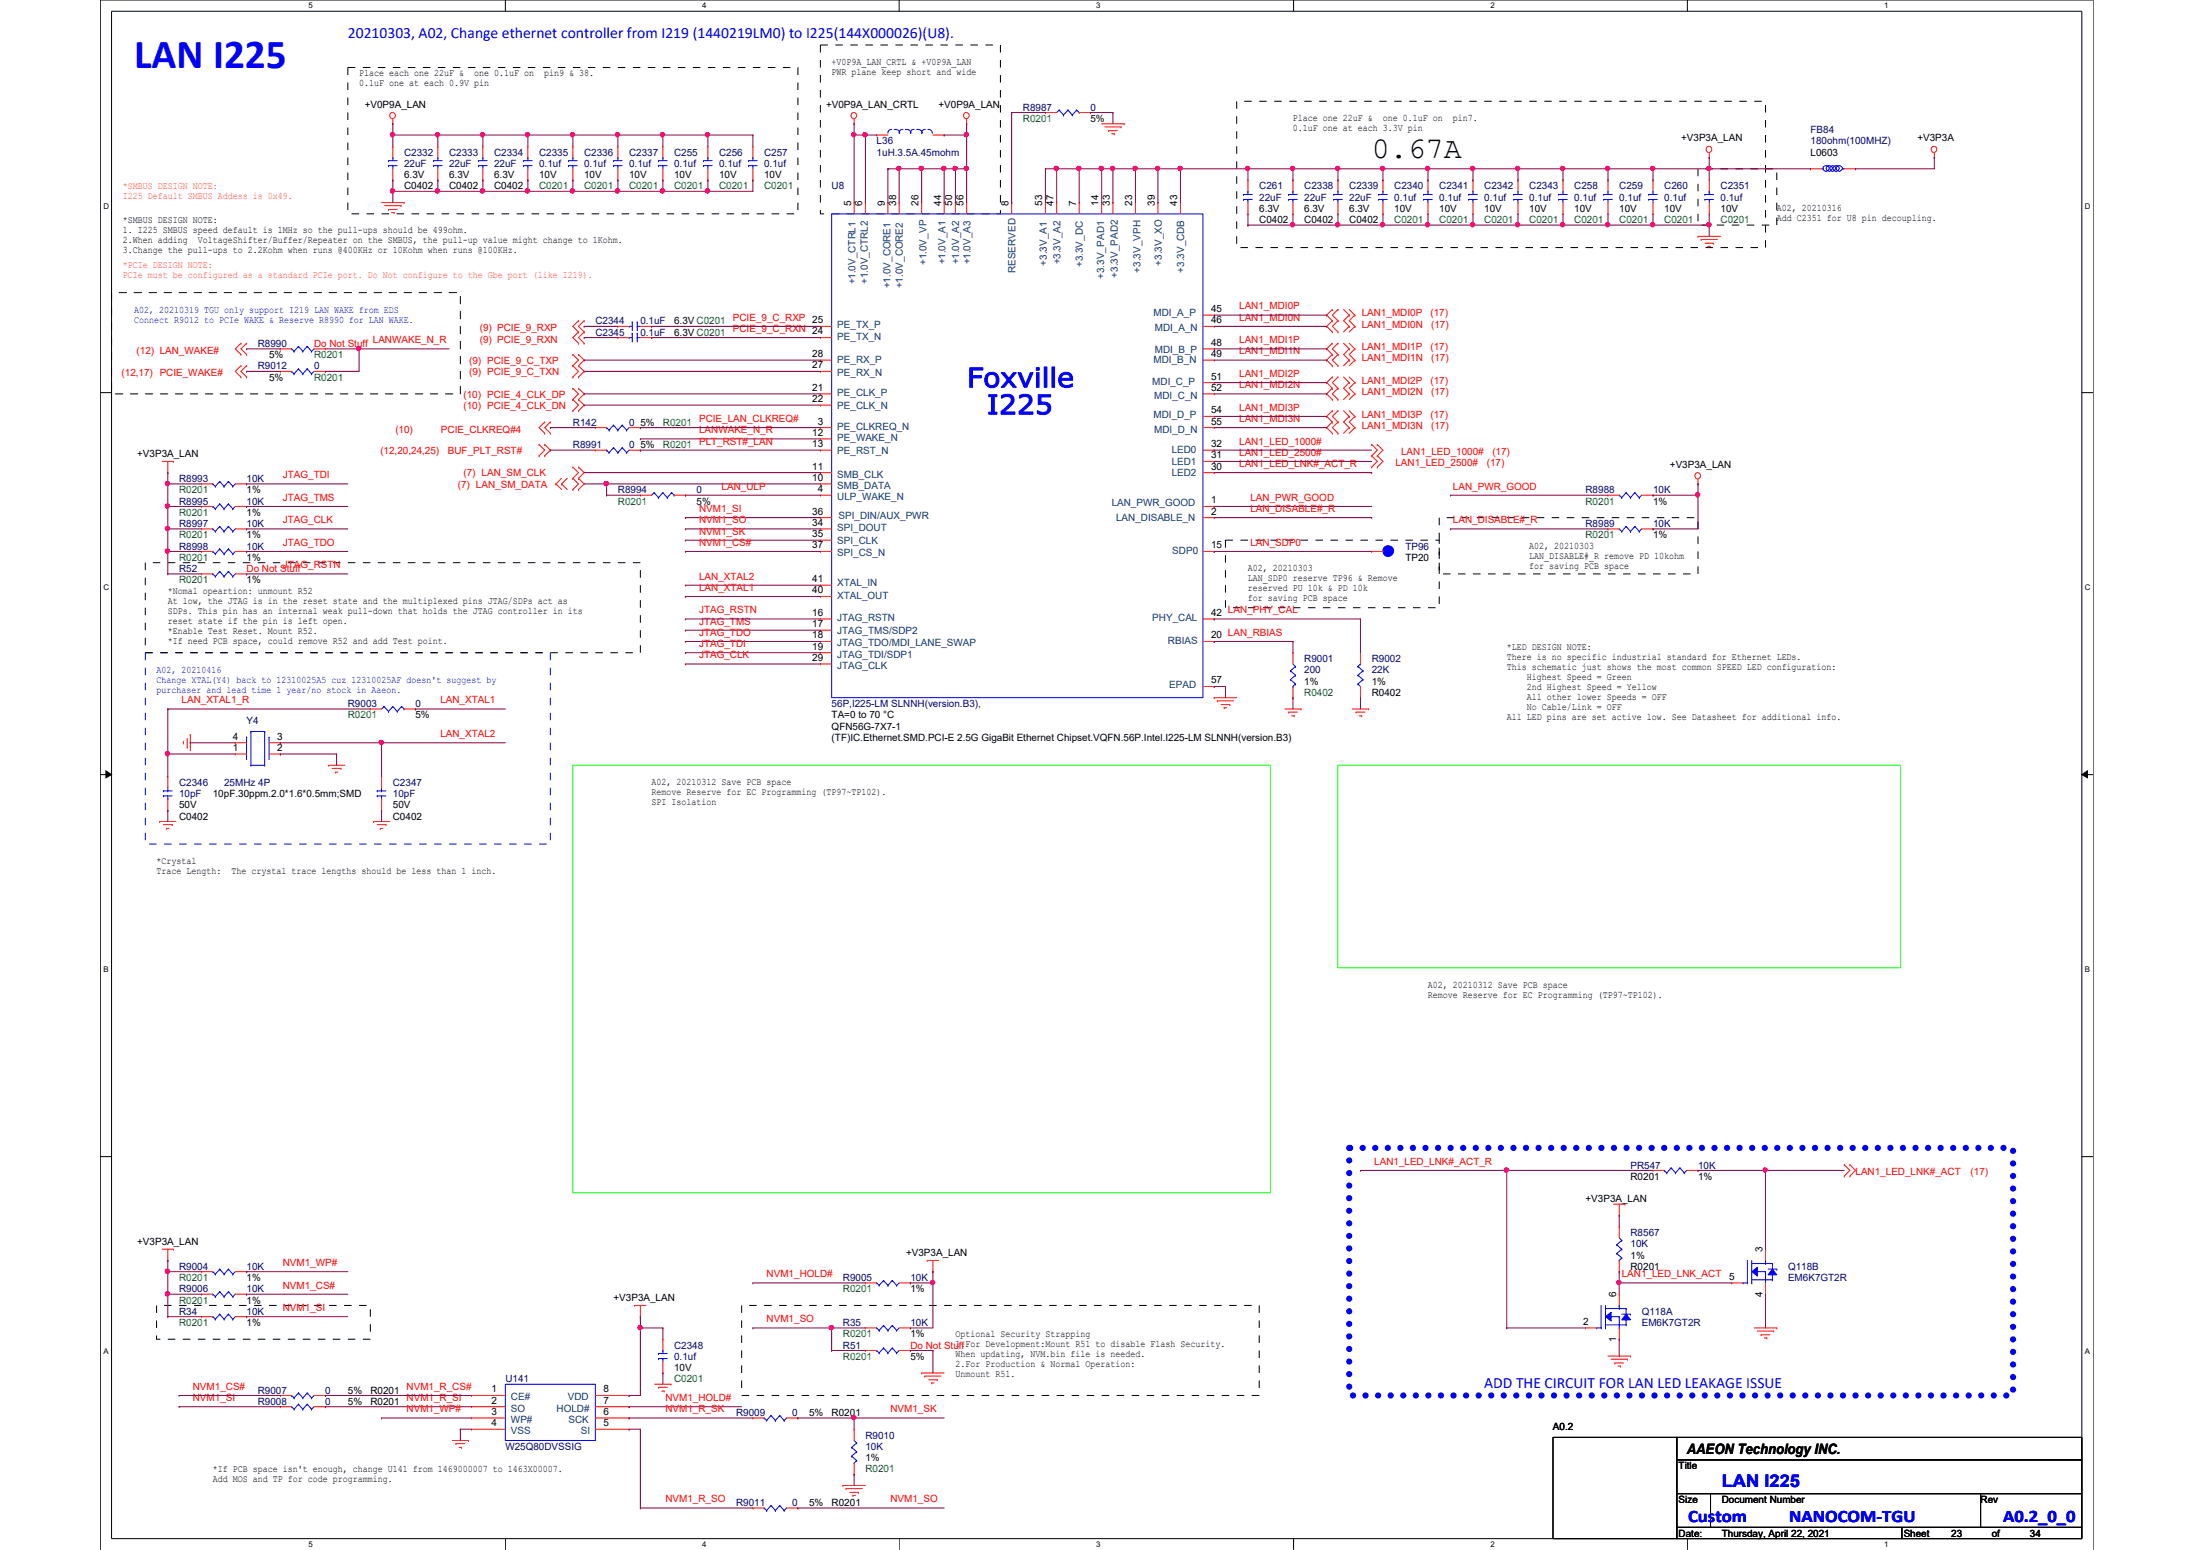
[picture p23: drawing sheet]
<svg xmlns="http://www.w3.org/2000/svg" width="297mm" height="210mm" viewBox="0 0 297 210" stroke-linecap="round" stroke-linejoin="round" font-family="sans-serif">
<defs><g id="words">
<text font-size="5.6" fill="#00f" x="18.2" y="9.1">LAN I225</text>
<text font-size="4.1" x="185.8" y="21.4">0.67A</text>
<g font-size="3.6" fill="#00f">
<text x="131" y="52.5">Foxville</text>
<text x="133.7" y="56.1">I225</text>
</g>
<g font-size="2.4" fill="#00f">
<text x="233.2" y="201.4">LAN I225</text>
<text x="228.6" y="206.1">Custom</text>
<text x="242.4" y="206.1">NANOCOM-TGU</text>
<text x="271.3" y="206.1">A0.2_0_0</text>
</g>
<g font-size="2.1" fill="#00f">
<text x="47.1" y="5.1">20210303, A02, Change ethernet controller from I219 (1440219LM0) to I225(144X000026)(U8).</text>
<text x="201" y="188">ADD THE CIRCUIT FOR LAN LED LEAKAGE ISSUE</text>
</g>
<text font-size="1.9" x="228.5" y="196.9">AAEON Technology INC.</text>
<g font-size="1.4">
<text x="48.6" y="10.3">Place each one 22uF &amp;</text>
<text x="48.6" y="11.7">0.1uF one at each 0.9V pin</text>
<text x="64.2" y="10.3">one 0.1uF on</text>
<text x="73.7" y="10.3">pin9 &amp; 38.</text>
<text x="112.6" y="8.8">+V0P9A_LAN_CRTL &amp; +V0P9A_LAN</text>
<text x="112.6" y="10.2">PWR plane keep short and wide</text>
<text x="49.4" y="14.6">+V0P9A_LAN</text>
<text x="111.9" y="14.6">+V0P9A_LAN_CRTL</text>
<text x="127.1" y="14.6">+V0P9A_LAN</text>
<text x="147.7" y="16.5">5%</text>
<text x="175.1" y="16.4">Place one 22uF &amp;</text>
<text x="175.1" y="17.8">0.1uF one at each 3.3V pin</text>
<text x="187.3" y="16.4">one 0.1uF on</text>
<text x="196.8" y="16.4">pin7.</text>
<text x="227.7" y="19.1">+V3P3A_LAN</text>
<text x="245.2" y="21.1">L0603</text>
<text x="259.7" y="19.1">+V3P3A</text>
<text x="54.7" y="25.7">C0402</text>
<text x="54.7" y="24.1">6.3V</text>
<text x="60.8" y="25.7">C0402</text>
<text x="60.8" y="24.1">6.3V</text>
<text x="66.9" y="25.7">C0402</text>
<text x="66.9" y="24.1">6.3V</text>
<text x="73" y="24.1">10V</text>
<text x="79.1" y="24.1">10V</text>
<text x="85.2" y="24.1">10V</text>
<text x="91.3" y="24.1">10V</text>
<text x="97.4" y="24.1">10V</text>
<text x="103.5" y="24.1">10V</text>
<text x="115.3" y="27.9" transform="rotate(-90 115.3 27.9)">5</text>
<text x="116.8" y="27.9" transform="rotate(-90 116.8 27.9)">6</text>
<text x="119.8" y="27.9" transform="rotate(-90 119.8 27.9)">9</text>
<text x="121.4" y="27.9" transform="rotate(-90 121.4 27.9)">38</text>
<text x="124.4" y="27.9" transform="rotate(-90 124.4 27.9)">26</text>
<text x="127.5" y="27.9" transform="rotate(-90 127.5 27.9)">44</text>
<text x="129" y="27.9" transform="rotate(-90 129 27.9)">50</text>
<text x="130.5" y="27.9" transform="rotate(-90 130.5 27.9)">56</text>
<text x="136.6" y="27.9" transform="rotate(-90 136.6 27.9)">8</text>
<text x="141.2" y="27.9" transform="rotate(-90 141.2 27.9)">53</text>
<text x="142.7" y="27.9" transform="rotate(-90 142.7 27.9)">47</text>
<text x="145.8" y="27.9" transform="rotate(-90 145.8 27.9)">7</text>
<text x="148.8" y="27.9" transform="rotate(-90 148.8 27.9)">14</text>
<text x="150.3" y="27.9" transform="rotate(-90 150.3 27.9)">33</text>
<text x="153.4" y="27.9" transform="rotate(-90 153.4 27.9)">23</text>
<text x="156.4" y="27.9" transform="rotate(-90 156.4 27.9)">39</text>
<text x="159.5" y="27.9" transform="rotate(-90 159.5 27.9)">43</text>
<text x="170.6" y="28.7">6.3V</text>
<text x="176.7" y="28.7">6.3V</text>
<text x="182.7" y="28.7">6.3V</text>
<text x="188.8" y="28.7">10V</text>
<text x="194.9" y="28.7">10V</text>
<text x="201" y="28.7">10V</text>
<text x="207.1" y="28.7">10V</text>
<text x="213.2" y="28.7">10V</text>
<text x="219.3" y="28.7">10V</text>
<text x="225.4" y="28.7">10V</text>
<text x="233" y="28.7">10V</text>
<text x="240.7" y="28.6">A02, 20210316</text>
<text x="240.7" y="30">Add C2351 for U8 pin decoupling.</text>
<text x="16.6" y="30.1">*SMBUS DESIGN NOTE:</text>
<text x="16.6" y="31.5">1. I225 SMBUS speed default is 1MHz so the pull-ups should be 499ohm.</text>
<text x="16.6" y="32.9">2.When adding</text>
<text x="16.6" y="34.2">3.Change the pull-ups to 2.2Kohm when runs @400KHz or 10Kohm when runs @100KHz.</text>
<text x="26.8" y="32.9">VoltageShifter/Buffer/Repeater on the SMBUS, the pull-up value might change to 1Kohm.</text>
<text x="170.6" y="30.2">C0402</text>
<text x="176.7" y="30.2">C0402</text>
<text x="182.7" y="30.2">C0402</text>
<text x="91.3" y="43.9">6.3V C0201</text>
<text x="91.3" y="45.5">6.3V C0201</text>
<text x="164" y="42.2">45</text>
<text x="164" y="43.8">46</text>
<text x="164" y="46.8">48</text>
<text x="36.4" y="51.6">5%</text>
<text x="36.4" y="48.5">5%</text>
<text x="110" y="48.3">28</text>
<text x="110" y="49.9">27</text>
<text x="110" y="52.9">21</text>
<text x="164" y="48.3">49</text>
<text x="164" y="51.4">51</text>
<text x="164" y="52.9">52</text>
<text x="86.7" y="57.7">5%</text>
<text x="110" y="54.4">22</text>
<text x="110" y="59">12</text>
<text x="110.8" y="57.5">3</text>
<text x="164" y="56">54</text>
<text x="164" y="57.5">55</text>
<text x="18.6" y="61.9">+V3P3A_LAN</text>
<text x="86.7" y="60.7">5%</text>
<text x="110" y="63.6">11</text>
<text x="110" y="65.1">10</text>
<text x="110" y="60.5">13</text>
<text x="164" y="63.6">30</text>
<text x="164" y="62.1">31</text>
<text x="164" y="60.5">32</text>
<text x="226.2" y="63.3">+V3P3A_LAN</text>
<text x="33.4" y="69.9">1%</text>
<text x="33.4" y="66.8">1%</text>
<text x="94.4" y="68.3">5%</text>
<text x="110" y="69.7">36</text>
<text x="110" y="71.2">34</text>
<text x="110.8" y="66.6">4</text>
<text x="164" y="69.7">2</text>
<text x="164" y="68.2">1</text>
<text x="223.9" y="68.3">1%</text>
<text x="33.4" y="72.9">1%</text>
<text x="33.4" y="75.9">1%</text>
<text x="110" y="72.7">35</text>
<text x="110" y="74.3">37</text>
<text x="164" y="74.3">15</text>
<text x="169" y="77.4">A02, 20210303</text>
<text x="190.4" y="75.9">TP20</text>
<text x="207.1" y="74.3">A02, 20210303</text>
<text x="207.1" y="75.7">LAN_DISABLE#_R remove PD 10kohm</text>
<text x="207.1" y="77">for saving PCB space</text>
<text x="223.9" y="72.9">1%</text>
<text x="22.7" y="80.4">*Nomal opeartion: unmount R52</text>
<text x="22.7" y="81.8">At low, the JTAG is in the reset state and the multiplexed pins JTAG/SDPs act as</text>
<text x="22.7" y="83.1">SDPs. This pin has an internal weak pull-down that holds the JTAG controller in its</text>
<text x="33.4" y="79">1%</text>
<text x="110" y="80.3">40</text>
<text x="110" y="78.8">41</text>
<text x="110" y="83.4">16</text>
<text x="164" y="83.4">42 LAN_PHY_CAL</text>
<text x="169" y="78.7">LAN_SDP0 reserve TP96 &amp; Remove</text>
<text x="169" y="80.1">reserved PU 10k &amp; PD 10k</text>
<text x="169" y="81.4">for saving PCB space</text>
<text x="22.7" y="84.5">reset state if the pin is left open.</text>
<text x="22.7" y="85.9">*Enable Test Reset. Mount R52.</text>
<text x="22.7" y="87.2">*If need PCB space, could remove R52 and add Test point.</text>
<text x="110" y="88">19</text>
<text x="110" y="89.5">29</text>
<text x="110" y="84.9">17</text>
<text x="110" y="86.4">18</text>
<text x="164" y="86.4">20 LAN_RBIAS</text>
<text x="204.1" y="88.1">*LED DESIGN NOTE:</text>
<text x="204.1" y="89.4">There is no specific industrial standard for Ethernet LEDs.</text>
<text x="164" y="92.5">57</text>
<text x="176.7" y="92.7">1%</text>
<text x="185.8" y="92.7">1%</text>
<text x="185.8" y="94.2">R0402</text>
<text x="204.1" y="90.8">This schematic just shows the most common SPEED LED configuration:</text>
<text x="206.8" y="92.1">Highest Speed = Green</text>
<text x="206.8" y="93.5">2nd Highest Speed = Yellow</text>
<text x="206.8" y="94.8">All other lower Speeds = OFF</text>
<text x="31.5" y="101.7">1</text>
<text x="31.5" y="100.2">4</text>
<text x="37.5" y="100.2">3</text>
<text x="37.5" y="101.7">2</text>
<text x="56.3" y="97.3">5%</text>
<text x="112.6" y="97.3">TA=0 to 70 °C</text>
<text x="112.6" y="100.3">(TF)IC.Ethernet.SMD.PCI-E 2.5G GigaBit Ethernet Chipset.VQFN.56P.Intel.I225-LM SLNNH(version.B3)</text>
<text x="112.6" y="98.8">QFN56G-7X7-1</text>
<text x="204.1" y="97.5">All LED pins are set active low. See Datasheet for additional info.</text>
<text x="206.8" y="96.2">No Cable/Link = OFF</text>
<text x="28.8" y="108">10pF.30ppm.2.0*1.6*0.5mm;SMD</text>
<text x="88.3" y="106.3">A02, 20210312 Save PCB space</text>
<text x="88.3" y="107.7">Remove Reserve for EC Programming (TP97~TP102).</text>
<text x="24.3" y="109.5">50V</text>
<text x="24.3" y="111">C0402</text>
<text x="53.2" y="109.5">50V</text>
<text x="53.2" y="111">C0402</text>
<text x="88.3" y="109.1">SPI Isolation</text>
<text x="21.2" y="117">*Crystal</text>
<text x="21.2" y="118.4">Trace Length:</text>
<text x="31.4" y="118.4">The crystal trace lengths should be less than 1 inch.</text>
<text x="193.4" y="133.8">A02, 20210312 Save PCB space</text>
<text x="193.4" y="135.1">Remove Reserve for EC Programming (TP97~TP102).</text>
<text x="220.8" y="159.8">R0201</text>
<text x="230" y="159.8">1%</text>
<text x="214.8" y="162.8">+V3P3A_LAN</text>
<text x="18.6" y="168.6">+V3P3A_LAN</text>
<text x="33.4" y="173.5">1%</text>
<text x="122.7" y="170.1">+V3P3A_LAN</text>
<text x="220.8" y="172">R0201</text>
<text x="220.8" y="170.4">1%</text>
<text x="234.2" y="173.3">5</text>
<text x="238.7" y="169.6" transform="rotate(-90 238.7 169.6)">3</text>
<text x="33.4" y="179.6">1%</text>
<text x="33.4" y="176.5">1%</text>
<text x="83.1" y="176.2">+V3P3A_LAN</text>
<text x="123.3" y="175">1%</text>
<text x="214.4" y="179.4">2</text>
<text x="218.9" y="175.7" transform="rotate(-90 218.9 175.7)">6</text>
<text x="238.7" y="175.6" transform="rotate(-90 238.7 175.6)">4</text>
<text x="91.3" y="185.7">10V</text>
<text x="123.3" y="181.1">1%</text>
<text x="123.3" y="184.2">5%</text>
<text x="129.4" y="181">Optional Security Strapping</text>
<text x="129.4" y="182.4">1.For Development:Mount R51 to disable Flash Security.</text>
<text x="129.4" y="183.7">When updating, NVM.bin file is needed.</text>
<text x="129.4" y="185.1">2.For Production &amp; Normal Operation:</text>
<text x="218.9" y="181.7" transform="rotate(-90 218.9 181.7)">1</text>
<text x="47.1" y="188.7">5%</text>
<text x="47.1" y="190.2">5%</text>
<text x="50.2" y="188.7">R0201</text>
<text x="50.2" y="190.2">R0201</text>
<text x="66.6" y="188.6">1</text>
<text x="66.6" y="190.1">2</text>
<text x="66.6" y="191.6">3</text>
<text x="81.7" y="191.6">6</text>
<text x="81.7" y="190.1">7</text>
<text x="81.7" y="188.6">8</text>
<text x="109.6" y="191.8">5%</text>
<text x="112.6" y="191.8">R0201</text>
<text x="129.4" y="186.4">Unmount R51.</text>
<text x="66.6" y="193.1">4</text>
<text x="81.7" y="193.1">5</text>
<text x="117.2" y="197.9">1%</text>
<text x="210.4" y="193.6">A0.2</text>
<text x="28.8" y="199.3">*If PCB space isn't enough, change U141 from 1469000007 to 1463X00007.</text>
<text x="28.8" y="200.7">Add MOS and TP for code programming.</text>
<text x="109.6" y="204">5%</text>
<text x="112.6" y="204">R0201</text>
<text x="227.4" y="199">Title</text>
<text x="227.4" y="203.5">Size</text>
<text x="233.2" y="203.5">Document Number</text>
<text x="268.3" y="203.5">Rev</text>
<text x="227.4" y="208.1">Date:</text>
<text x="233.2" y="208.1">Thursday, April 22, 2021</text>
<text x="257.8" y="208.1">Sheet</text>
<text x="264.3" y="208.1">23</text>
<text x="269.8" y="208.1">of</text>
<text x="275" y="208.1">34</text>
</g>
<g font-size="1.4" fill="#000080">
<text x="138.6" y="15">R8987</text>
<text x="147.7" y="15">0</text>
<text x="54.7" y="21.1">C2332</text>
<text x="54.7" y="22.6">22uF</text>
<text x="60.8" y="21.1">C2333</text>
<text x="60.8" y="22.6">22uF</text>
<text x="66.9" y="21.1">C2334</text>
<text x="66.9" y="22.6">22uF</text>
<text x="73" y="21.1">C2335</text>
<text x="73" y="22.6">0.1uf</text>
<text x="79.1" y="21.1">C2336</text>
<text x="79.1" y="22.6">0.1uf</text>
<text x="85.2" y="21.1">C2337</text>
<text x="85.2" y="22.6">0.1uf</text>
<text x="91.3" y="21.1">C255</text>
<text x="91.3" y="22.6">0.1uf</text>
<text x="97.4" y="21.1">C256</text>
<text x="97.4" y="22.6">0.1uf</text>
<text x="103.5" y="21.1">C257</text>
<text x="103.5" y="22.6">0.1uf</text>
<text x="118.7" y="19.6">L36</text>
<text x="118.7" y="21.1">1uH.3.5A.45mohm</text>
<text x="245.2" y="18">FB84</text>
<text x="245.2" y="19.6">180ohm(100MHZ)</text>
<text x="112.6" y="25.7">U8</text>
<text x="170.6" y="25.7">C261</text>
<text x="170.6" y="27.2">22uF</text>
<text x="176.7" y="25.7">C2338</text>
<text x="176.7" y="27.2">22uF</text>
<text x="182.7" y="25.7">C2339</text>
<text x="182.7" y="27.2">22uF</text>
<text x="188.8" y="25.7">C2340</text>
<text x="188.8" y="27.2">0.1uf</text>
<text x="194.9" y="25.7">C2341</text>
<text x="194.9" y="27.2">0.1uf</text>
<text x="201" y="25.7">C2342</text>
<text x="201" y="27.2">0.1uf</text>
<text x="207.1" y="25.7">C2343</text>
<text x="207.1" y="27.2">0.1uf</text>
<text x="213.2" y="25.7">C258</text>
<text x="213.2" y="27.2">0.1uf</text>
<text x="219.3" y="25.7">C259</text>
<text x="219.3" y="27.2">0.1uf</text>
<text x="225.4" y="25.7">C260</text>
<text x="225.4" y="27.2">0.1uf</text>
<text x="233" y="25.7">C2351</text>
<text x="233" y="27.2">0.1uf</text>
<text x="34.9" y="47">R8990</text>
<text x="80.6" y="43.9">C2344</text>
<text x="80.6" y="45.5">C2345</text>
<text x="86.7" y="43.9">0.1uF</text>
<text x="86.7" y="45.5">0.1uF</text>
<text x="34.9" y="50">R9012</text>
<text x="42.5" y="50">0</text>
<text x="77.6" y="57.7">R142</text>
<text x="85.2" y="57.7">0</text>
<text x="24.3" y="65.3">R8993</text>
<text x="33.4" y="65.3">10K</text>
<text x="77.6" y="60.7">R8991</text>
<text x="85.2" y="60.7">0</text>
<text x="24.3" y="71.4">R8997</text>
<text x="24.3" y="68.3">R8995</text>
<text x="33.4" y="71.4">10K</text>
<text x="33.4" y="68.3">10K</text>
<text x="83.7" y="66.8">R8994</text>
<text x="94.4" y="66.8">0</text>
<text x="214.8" y="71.4">R8989</text>
<text x="214.8" y="66.8">R8988</text>
<text x="223.9" y="71.4">10K</text>
<text x="223.9" y="66.8">10K</text>
<text x="24.3" y="74.4">R8998</text>
<text x="24.3" y="77.5">R52</text>
<text x="33.4" y="74.4">10K</text>
<text x="190.4" y="74.4">TP96</text>
<text x="176.7" y="89.7">R9001</text>
<text x="185.8" y="89.7">R9002</text>
<text x="47.1" y="95.8">R9003</text>
<text x="56.3" y="95.8">0</text>
<text x="112.6" y="95.8">56P,I225-LM SLNNH(version.B3),</text>
<text x="176.7" y="91.2">200</text>
<text x="185.8" y="91.2">22K</text>
<text x="33.4" y="98">Y4</text>
<text x="24.3" y="106.4">C2346</text>
<text x="24.3" y="108">10pF</text>
<text x="30.3" y="106.4">25MHz 4P</text>
<text x="53.2" y="106.4">C2347</text>
<text x="53.2" y="108">10pF</text>
<text x="220.8" y="158.2">PR547</text>
<text x="230" y="158.2">10K</text>
<text x="220.8" y="167.4">R8567</text>
<text x="24.3" y="172">R9004</text>
<text x="33.4" y="172">10K</text>
<text x="114.2" y="173.5">R9005</text>
<text x="123.3" y="173.5">10K</text>
<text x="220.8" y="168.9">10K</text>
<text x="242.2" y="172">Q118B</text>
<text x="242.2" y="173.5">EM6K7GT2R</text>
<text x="24.3" y="178.1">R34</text>
<text x="24.3" y="175">R9006</text>
<text x="33.4" y="175">10K</text>
<text x="33.4" y="178.1">10K</text>
<text x="114.2" y="179.6">R35</text>
<text x="123.3" y="179.6">10K</text>
<text x="222.4" y="178.1">Q118A</text>
<text x="222.4" y="179.6">EM6K7GT2R</text>
<text x="91.3" y="182.6">C2348</text>
<text x="91.3" y="184.2">0.1uf</text>
<text x="114.2" y="182.6">R51</text>
<text x="34.9" y="188.7">R9007</text>
<text x="34.9" y="190.2">R9008</text>
<text x="44.1" y="188.7">0</text>
<text x="44.1" y="190.2">0</text>
<text x="68.4" y="187.2">U141</text>
<text x="99.7" y="191.8">R9009</text>
<text x="107.3" y="191.8">0</text>
<text x="68.4" y="196.3">W25Q80DVSSIG</text>
<text x="117.2" y="194.8">R9010</text>
<text x="117.2" y="196.3">10K</text>
<text x="99.7" y="204">R9011</text>
<text x="107.3" y="204">0</text>
</g>
<g font-size="1.4" fill="#008000">
<text x="138.6" y="16.5">R0201</text>
<text x="73" y="25.7">C0201</text>
<text x="79.1" y="25.7">C0201</text>
<text x="85.2" y="25.7">C0201</text>
<text x="91.3" y="25.7">C0201</text>
<text x="97.4" y="25.7">C0201</text>
<text x="103.5" y="25.7">C0201</text>
<text x="188.8" y="30.2">C0201</text>
<text x="194.9" y="30.2">C0201</text>
<text x="201" y="30.2">C0201</text>
<text x="207.1" y="30.2">C0201</text>
<text x="213.2" y="30.2">C0201</text>
<text x="219.3" y="30.2">C0201</text>
<text x="225.4" y="30.2">C0201</text>
<text x="233" y="30.2">C0201</text>
<text x="42.5" y="51.6">R0201</text>
<text x="42.5" y="48.5">R0201</text>
<text x="89.8" y="57.7">R0201</text>
<text x="89.8" y="60.7">R0201</text>
<text x="24.3" y="69.9">R0201</text>
<text x="24.3" y="66.8">R0201</text>
<text x="83.7" y="68.3">R0201</text>
<text x="214.8" y="68.3">R0201</text>
<text x="24.3" y="72.9">R0201</text>
<text x="24.3" y="75.9">R0201</text>
<text x="214.8" y="72.9">R0201</text>
<text x="24.3" y="79">R0201</text>
<text x="176.7" y="94.2">R0402</text>
<text x="47.1" y="97.3">R0201</text>
<text x="24.3" y="173.5">R0201</text>
<text x="24.3" y="179.6">R0201</text>
<text x="24.3" y="176.5">R0201</text>
<text x="114.2" y="175">R0201</text>
<text x="114.2" y="181.1">R0201</text>
<text x="114.2" y="184.2">R0201</text>
<text x="91.3" y="187.2">C0201</text>
<text x="117.2" y="199.4">R0201</text>
</g>
<g font-size="1.4" fill="#ff8000">
<text x="16.6" y="25.6">*SMBUS DESIGN NOTE:</text>
<text x="16.6" y="26.9">I225 Default SMBUS Addess is 0x49.</text>
<text x="16.6" y="36.2">*PCIe DESIGN NOTE:</text>
<text x="16.6" y="37.6">PCIe must be configured as a standard PCIe port. Do Not configure to the Gbe port (like I219).</text>
</g>
<g font-size="1.4" fill="#004080">
<text x="125.5" y="35.9" transform="rotate(-90 125.5 35.9)">+1.0V_VP</text>
<text x="128.1" y="35.8" transform="rotate(-90 128.1 35.8)">+1.0V_A1</text>
<text x="129.9" y="35.8" transform="rotate(-90 129.9 35.8)">+1.0V_A2</text>
<text x="131.4" y="35.8" transform="rotate(-90 131.4 35.8)">+1.0V_A3</text>
<text x="141.8" y="36" transform="rotate(-90 141.8 36)">+3.3V_A1</text>
<text x="143.6" y="35.8" transform="rotate(-90 143.6 35.8)">+3.3V_A2</text>
<text x="157.3" y="36" transform="rotate(-90 157.3 36)">+3.3V_XO</text>
<text x="115.9" y="38.5" transform="rotate(-90 115.9 38.5)">+1.0V_CTRL1</text>
<text x="117.6" y="38.4" transform="rotate(-90 117.6 38.4)">+1.0V_CTRL2</text>
<text x="120.6" y="39" transform="rotate(-90 120.6 39)">+1.0V_CORE1</text>
<text x="122.3" y="39" transform="rotate(-90 122.3 39)">+1.0V_CORE2</text>
<text x="137.5" y="37" transform="rotate(-90 137.5 37)">RESERVED</text>
<text x="146.7" y="36.2" transform="rotate(-90 146.7 36.2)">+3.3V_DC</text>
<text x="149.6" y="37.8" transform="rotate(-90 149.6 37.8)">+3.3V_PAD1</text>
<text x="151.4" y="37.6" transform="rotate(-90 151.4 37.6)">+3.3V_PAD2</text>
<text x="154.5" y="36.9" transform="rotate(-90 154.5 36.9)">+3.3V_VPH</text>
<text x="160.4" y="36.9" transform="rotate(-90 160.4 36.9)">+3.3V_CDB</text>
<text x="113.4" y="44.4">PE_TX_P</text>
<text x="113.4" y="46.1">PE_TX_N</text>
<text x="156.2" y="42.8">MDI_A_P</text>
<text x="156.4" y="44.9">MDI_A_N</text>
<text x="156.4" y="47.8">MDI_B_P</text>
<text x="113.4" y="49.1">PE_RX_P</text>
<text x="113.4" y="51">PE_RX_N</text>
<text x="113.4" y="53.7">PE_CLK_P</text>
<text x="156.1" y="52.2">MDI_C_P</text>
<text x="156.2" y="49.1">MDI_B_N</text>
<text x="113.4" y="55.4">PE_CLK_N</text>
<text x="113.4" y="59.8">PE_WAKE_N</text>
<text x="113.4" y="58.3">PE_CLKREQ_N</text>
<text x="156.2" y="56.6">MDI_D_P</text>
<text x="156.3" y="54">MDI_C_N</text>
<text x="156.3" y="58.6">MDI_D_N</text>
<text x="113.4" y="64.7">SMB_CLK</text>
<text x="113.4" y="61.5">PE_RST_N</text>
<text x="158.7" y="64.5">LED2</text>
<text x="158.7" y="63">LED1</text>
<text x="158.7" y="61.3">LED0</text>
<text x="113.4" y="66.2">SMB_DATA</text>
<text x="113.4" y="67.7">ULP_WAKE_N</text>
<text x="113.4" y="72">SPI_DOUT</text>
<text x="113.6" y="70.3">SPI_DIN/AUX_PWR</text>
<text x="150.6" y="68.5">LAN_PWR_GOOD</text>
<text x="151.2" y="70.6">LAN_DISABLE_N</text>
<text x="113.4" y="73.7">SPI_CLK</text>
<text x="113.4" y="75.4">SPI_CS_N</text>
<text x="158.8" y="75">SDP0</text>
<text x="113.4" y="81.1">XTAL_OUT</text>
<text x="113.4" y="79.3">XTAL_IN</text>
<text x="113.4" y="89.1">JTAG_TDI/SDP1</text>
<text x="113.4" y="85.9">JTAG_TMS/SDP2</text>
<text x="113.4" y="87.5">JTAG_TDO/MDI_LANE_SWAP</text>
<text x="113.4" y="84.2">JTAG_RSTN</text>
<text x="156.1" y="84.2">PHY_CAL</text>
<text x="158.2" y="87.2">RBIAS</text>
<text x="113.4" y="90.6">JTAG_CLK</text>
<text x="158.4" y="93.1">EPAD</text>
<text x="69.2" y="189.7">CE#</text>
<text x="69.2" y="191.2">SO</text>
<text x="75.4" y="191.2">HOLD#</text>
<text x="76.9" y="189.7">VDD</text>
<text x="69.2" y="192.7">WP#</text>
<text x="69.2" y="194.2">VSS</text>
<text x="77" y="192.7">SCK</text>
<text x="78.7" y="194.2">SI</text>
</g>
<g font-size="1.4" fill="#f00">
<text x="167.8" y="41.9">LAN1_MDI0P</text>
<text x="18.5" y="47.9">(12) LAN_WAKE#</text>
<text x="42.5" y="47">Do Not Stuff</text>
<text x="50.5" y="46.5">LANWAKE_N_R</text>
<text x="65" y="44.9">(9) PCIE_9_RXP</text>
<text x="65" y="46.4">(9) PCIE_9_RXN</text>
<text x="99.3" y="45">PCIE_9_C_RXN 24</text>
<text x="99.3" y="43.4">PCIE_9_C_RXP 25</text>
<text x="167.8" y="43.4">LAN1_MDI0N</text>
<text x="167.8" y="46.5">LAN1_MDI1P</text>
<text x="184.4" y="47.4">LAN1_MDI1P</text>
<text x="184.4" y="42.8">LAN1_MDI0P</text>
<text x="184.4" y="44.4">LAN1_MDI0N</text>
<text x="193.8" y="47.4">(17)</text>
<text x="193.8" y="42.8">(17)</text>
<text x="193.8" y="44.4">(17)</text>
<text x="16.5" y="51">(12,17) PCIE_WAKE#</text>
<text x="62.8" y="53.8">(10) PCIE_4_CLK_DP</text>
<text x="63.5" y="49.3">(9) PCIE_9_C_TXP</text>
<text x="63.5" y="50.8">(9) PCIE_9_C_TXN</text>
<text x="167.8" y="48">LAN1_MDI1N</text>
<text x="167.8" y="52.6">LAN1_MDI2N</text>
<text x="167.8" y="51.1">LAN1_MDI2P</text>
<text x="184.4" y="53.5">LAN1_MDI2N</text>
<text x="184.4" y="48.9">LAN1_MDI1N</text>
<text x="184.4" y="52">LAN1_MDI2P</text>
<text x="193.8" y="52">(17)</text>
<text x="193.8" y="53.5">(17)</text>
<text x="193.8" y="48.9">(17)</text>
<text x="53.5" y="58.6">(10)</text>
<text x="59.7" y="58.6">PCIE_CLKREQ#4</text>
<text x="62.8" y="55.4">(10) PCIE_4_CLK_DN</text>
<text x="94.7" y="58.7">LANWAKE_N_R</text>
<text x="94.7" y="57.2">PCIE_LAN_CLKREQ#</text>
<text x="167.8" y="57.2">LAN1_MDI3N</text>
<text x="167.8" y="55.6">LAN1_MDI3P</text>
<text x="184.4" y="58.1">LAN1_MDI3N</text>
<text x="184.4" y="56.6">LAN1_MDI3P</text>
<text x="193.8" y="56.6">(17)</text>
<text x="193.8" y="58.1">(17)</text>
<text x="38.3" y="64.8">JTAG_TDI</text>
<text x="51.5" y="61.5">(12,20,24,25)</text>
<text x="60.7" y="61.5">BUF_PLT_RST#</text>
<text x="62.8" y="64.5">(7) LAN_SM_CLK</text>
<text x="94.7" y="60.2">PLT_RST#_LAN</text>
<text x="167.8" y="63.2">LAN1_LED_LNK#_ACT_R</text>
<text x="167.8" y="61.7">LAN1_LED_2500#</text>
<text x="167.8" y="60.2">LAN1_LED_1000#</text>
<text x="189" y="63.2">LAN1_LED_2500#</text>
<text x="189.8" y="61.6">LAN1_LED_1000#</text>
<text x="201.4" y="63.2">(17)</text>
<text x="202.1" y="61.6">(17)</text>
<text x="38.3" y="67.8">JTAG_TMS</text>
<text x="38.3" y="70.9">JTAG_CLK</text>
<text x="62" y="66">(7) LAN_SM_DATA</text>
<text x="94.7" y="69.3">NVM1_SI</text>
<text x="94.7" y="70.9">NVM1_SO</text>
<text x="97.7" y="66.3">LAN_ULP</text>
<text x="169.4" y="67.8">LAN_PWR_GOOD</text>
<text x="169.4" y="69.3">LAN_DISABLE#_R</text>
<text x="196.8" y="66.3">LAN_PWR_GOOD</text>
<text x="196.8" y="70.9">LAN_DISABLE#_R</text>
<text x="33.4" y="77.5">Do Not Stuff</text>
<text x="38.3" y="73.9">JTAG_TDO</text>
<text x="38.3" y="77">JTAG_RSTN</text>
<text x="94.7" y="72.4">NVM1_SK</text>
<text x="94.7" y="73.9">NVM1_CS#</text>
<text x="169.4" y="73.9">LAN_SDP0</text>
<text x="94.7" y="78.5">LAN_XTAL2</text>
<text x="94.7" y="80">LAN_XTAL1</text>
<text x="94.7" y="83.1">JTAG_RSTN</text>
<text x="94.7" y="84.6">JTAG_TMS</text>
<text x="94.7" y="86.1">JTAG_TDO</text>
<text x="94.7" y="87.6">JTAG_TDI</text>
<text x="94.7" y="89.2">JTAG_CLK</text>
<text x="24.6" y="95.3">LAN_XTAL1_R</text>
<text x="59.6" y="95.3">LAN_XTAL1</text>
<text x="59.6" y="99.8">LAN_XTAL2</text>
<text x="186.1" y="157.7">LAN1_LED_LNK#_ACT_R</text>
<text x="251.3" y="159.2">LAN1_LED_LNK#_ACT</text>
<text x="266.9" y="159.2">(17)</text>
<text x="38.3" y="171.5">NVM1_WP#</text>
<text x="103.8" y="173">NVM1_HOLD#</text>
<text x="219.7" y="173">LAN1_LED_LNK_ACT</text>
<text x="38.3" y="174.5">NVM1_CS#</text>
<text x="38.3" y="177.5">NVM1_SI</text>
<text x="103.8" y="179.1">NVM1_SO</text>
<text x="123.3" y="182.6">Do Not Stuff</text>
<text x="26.1" y="189.7">NVM1_SI</text>
<text x="26.1" y="188.2">NVM1_CS#</text>
<text x="55.1" y="189.7">NVM1_R_SI</text>
<text x="55.1" y="188.2">NVM1_R_CS#</text>
<text x="55.1" y="191.3">NVM1_WP#</text>
<text x="90.1" y="189.7">NVM1_HOLD#</text>
<text x="90.1" y="191.3">NVM1_R_SK</text>
<text x="120.6" y="191.3">NVM1_SK</text>
<text x="90.1" y="203.5">NVM1_R_SO</text>
<text x="120.6" y="203.5">NVM1_SO</text>
</g>
<g font-size="1.4" fill="#00f">
<text x="18.2" y="42.3">A02, 20210319 TGU only support I219 LAN WAKE from EDS</text>
<text x="18.2" y="43.7">Connect R9012 to PCIe WAKE &amp; Reserve R8990 for LAN WAKE.</text>
<text x="21.2" y="91.1">A02, 20210416</text>
<text x="21.2" y="92.5">Change XTAL(Y4) back to 12310025A5 cuz 12310025AF doesn't suggest by</text>
<text x="21.2" y="93.8">purchaser and lead time 1 year/no stock in Aaeon.</text>
</g>
<g font-size="1.1">
<text x="41.8" y="1.1">5</text>
<text x="95.1" y="1.1">4</text>
<text x="148.5" y="1.1">3</text>
<text x="201.9" y="1.1">2</text>
<text x="255.2" y="1.1">1</text>
<text x="14" y="28.3">D</text>
<text x="282.4" y="28.3">D</text>
<text x="14" y="79.9">C</text>
<text x="282.4" y="79.9">C</text>
<text x="14" y="131.7">B</text>
<text x="282.4" y="131.7">B</text>
<text x="14" y="183.4">A</text>
<text x="282.4" y="183.4">A</text>
<text x="41.8" y="209.5">5</text>
<text x="95.1" y="209.5">4</text>
<text x="148.5" y="209.5">3</text>
<text x="201.9" y="209.5">2</text>
<text x="255.2" y="209.5">1</text>
</g>
</g></defs>
<path d="M15.1 1.5h266.9v206.9h-266.9zM13.6 209.9v-209.9h269.9v209.9" fill="none" stroke="#000" stroke-width=".14"/>
<g fill="#fff">
<path d="M41.8 .2h.5v1.2h-.5z"/>
<path d="M41.8 208.5h.5v1.2h-.5z"/>
</g>
<path d="M68.4 0v1.5M68.4 208.4v1.5" fill="none" stroke="#000" stroke-width=".14"/>
<g fill="#fff">
<path d="M95.1 .2h.5v1.2h-.5z"/>
<path d="M95.1 208.5h.5v1.2h-.5z"/>
</g>
<path d="M121.8 0v1.5M121.8 208.4v1.5" fill="none" stroke="#000" stroke-width=".14"/>
<g fill="#fff">
<path d="M148.5 .2h.5v1.2h-.5z"/>
<path d="M148.5 208.5h.5v1.2h-.5z"/>
</g>
<path d="M175.2 0v1.5M175.2 208.4v1.5" fill="none" stroke="#000" stroke-width=".14"/>
<g fill="#fff">
<path d="M201.9 .2h.5v1.2h-.5z"/>
<path d="M201.9 208.5h.5v1.2h-.5z"/>
</g>
<path d="M228.6 0v1.5M228.6 208.4v1.5" fill="none" stroke="#000" stroke-width=".14"/>
<g fill="#fff">
<path d="M255.2 .2h.5v1.2h-.5z"/>
<path d="M255.2 208.5h.5v1.2h-.5z"/>
<path d="M14 27.3h.6v1.2h-.6z"/>
<path d="M282.4 27.3h.6v1.2h-.6z"/>
<path d="M14 79h.6v1.2h-.6z"/>
<path d="M282.4 79h.6v1.2h-.6z"/>
</g>
<path d="M13.6 53.2h1.5M282 53.2h1.5" fill="none" stroke="#000" stroke-width=".14"/>
<g fill="#fff">
<path d="M14 130.7h.6v1.2h-.6z"/>
<path d="M282.4 130.7h.6v1.2h-.6z"/>
</g>
<path d="M13.6 104.9h1.5M14.3 104.4l.8 .5-.8 .4zM282 104.9l.7-.5v.9zM282 104.9h1.5" fill="none" stroke="#000" stroke-width=".14"/>
<path d="M14.3 104.4l.8 .5-.8 .4zM282 104.9l.7-.5v.9z" fill="#000"/>
<g fill="#fff">
<path d="M14 182.5h.7v1.1h-.7z"/>
<path d="M282.4 182.5h.7v1.1h-.7z"/>
</g>
<path d="M13.6 156.6h1.5M282 156.6h1.5M210.4 194.6h16.7v13.8h-16.7zM227.1 194.6h54.9v3.1h-54.9zM227.1 197.7h54.9v4.6h-54.9zM227.1 202.3h4.6v4.5h-4.6zM227.1 206.8h30.5v1.6h-30.5zM231.7 202.3h36.6v4.5h-36.6zM257.6 206.8h24.4v1.6h-24.4zM268.3 202.3h13.7v4.5h-13.7z" fill="none" stroke="#000" stroke-width=".14"/>
<path d="M47.1 9.1h61v19.9h-61zM111.1 6.1h24.4v22.9h-24.4zM167.5 13.7h71.6v19.8h-71.6zM230 22.9h10.7v7.6h-10.7zM19.7 76.2h67v12.2h-67zM166 73.2h28.9v9.1h-28.9zM194.9 70.1h35.1v7.6h-35.1zM21.2 176.8h29v4.6h-29zM100.5 176.8h70.1v12.2h-70.1z" fill="none" stroke="#000" stroke-width=".14" stroke-dasharray="1 1 1 1 1 1 1 1" stroke-linecap="butt"/>
<path d="M19.7 88.4h54.8v25.9h-54.8z" fill="none" stroke="#00f" stroke-width=".14" stroke-dasharray="1 1 1 1 1 1 1 1" stroke-linecap="butt"/>
<path d="M182.7 155.4h90v33.6h-90z" fill="none" stroke="#00f" stroke-width=".85" stroke-dasharray="0 1.7"/>
<path d="M77.6 103.6h94.5v57.9h-94.5zM181.2 103.6h76.2v27.5h-76.2z" fill="none" stroke="#0f0" stroke-width=".14"/>
<path d="M15.1 39.6h47.3v13.7h-47.3z" fill="none" stroke="#000" stroke-width=".14" stroke-dasharray="1 1 1 1 1 1 1 1"/>
<g fill="none" stroke="#f00" stroke-width=".14">
<path d="M53.2 16.8h.1M53.2 16.2v.6M65.4 19.8h.1M65.4 19.8v1.5M115.7 16.8h.1M115.7 16.2v.6M130.9 16.8h.1M130.9 16.2v.6M149.2 16.8h3.1M149.6 17.2h2.2M150.2 17.7h.1M150.2 17.7h1.1"/>
<path d="M150.6 18.1h.3M150.9 18.1h.1M151.8 17.2h.1M152.3 16.8h.1M51.7 27.4h3M52.1 27.9h2.2M52.6 28.4h.1M52.6 28.4h1.2M53 28.8h.4M53.4 28.8h.1M54.3 27.9h.1M54.7 27.4h.1"/>
<path d="M65.4 24.4h.1M65.4 22.9v1.5M115.7 27.4h.1M115.7 27.4v1.6M117.2 27.4h.1M117.2 27.4v1.6M120.3 27.4h.1M120.3 27.4v1.6M121.8 27.4h.1M121.8 27.4v1.6M124.8 27.4h.1M124.8 27.4v1.6"/>
<path d="M127.9 27.4h.1M127.9 27.4v1.6M129.4 27.4h.1M129.4 27.4v1.6M130.9 27.4h.1M130.9 27.4v1.6M137 27.4h.1M137 27.4v1.6M141.6 27.4h.1M141.6 27.4v1.6M143.1 27.4h.1M143.1 27.4v1.6"/>
<path d="M146.2 27.4h.1M146.2 27.4v1.6M149.2 27.4h.1M149.2 27.4v1.6M150.7 27.4h.1M150.7 27.4v1.6M153.8 27.4h.1M153.8 27.4v1.6M156.8 27.4h.1M156.8 27.4v1.6M159.9 27.4h.1M159.9 27.4v1.6"/>
<path d="M175.1 29h.1M175.1 24.4h.1M175.1 24.4v1.5M175.1 27.4v1.6M205.6 29h.1M205.6 24.4h.1M205.6 24.4v1.5M205.6 27.4v1.6M230 32h.1M230 32h3M230.4 32.4h.1M230.4 32.4h2.2"/>
<path d="M230.9 32.9h1.2M231.3 33.4h.1M231.3 33.4h.4M231.5 21.3h.1M231.5 20.7v.6M232.1 32.9h.1M262 21.3h.1M262 20.7v.6M32.6 46.5h.1M32.6 48h.1M32.6 49.5h.1M32.6 51.1h.1"/>
<path d="M32.6 46.5l-.7 .7 .7 .8M32.6 49.5l-.7 .8 .7 .8M33.4 46.5h.1M33.4 48h.1M33.4 49.5h.1M33.4 51.1h.1M33.4 46.5l-.8 .7 .8 .8M33.4 49.5l-.8 .8 .8 .8M38 50.3h.1M38 50.3h1.5M42.5 50.3h1.6M44.1 50.3h.1"/>
<path d="M73.8 57.1h.1M73.8 58.7h.1M73.8 57.1l-.8 .8 .8 .8M74.5 57.1h.1M74.5 58.7h.1M74.5 57.1l-.7 .8 .7 .8M77.6 54.1h.1M77.6 52.6h.1M77.6 55.6h.1M77.6 49.5h.1M77.6 48h.1M77.6 51.1h.1"/>
<path d="M77.6 52.6l.8 .7-.8 .8M77.6 54.1l.8 .8-.8 .7M77.6 48l.8 .8-.8 .7M77.6 49.5l.8 .8-.8 .8M78.4 43.4h.1M78.4 45h.1M78.4 46.5h.1M78.4 52.6h.1M78.4 54.1h.1M78.4 55.6h.1M78.4 48h.1M78.4 49.5h.1"/>
<path d="M78.4 51.1h.1M78.4 43.4l-.8 .8 .8 .8M78.4 45l-.8 .7 .8 .8M78.4 52.6l.7 .7-.7 .8M78.4 54.1l.7 .8-.7 .7M78.4 48l.7 .8-.7 .7M78.4 49.5l.7 .8-.7 .8M79.1 43.4h.1M79.1 45h.1M79.1 46.5h.1M79.1 43.4l-.7 .8 .7 .8M79.1 45l-.7 .7 .7 .8"/>
<path d="M111.1 44.2h.1M111.1 45.7h.1M111.1 48.8h.1M111.1 50.3h.1M111.1 53.3h.1M111.1 54.9h.1M111.1 59.4h.1M111.1 57.9h.1M111.1 50.3h1.5M111.1 44.2h1.5M111.1 48.8h1.5M111.1 53.3h1.5"/>
<path d="M111.1 57.9h1.5M111.1 45.7h1.5M111.1 54.9h1.5M111.1 59.4h1.5M162.9 42.7h1.6M162.9 44.2h1.6M162.9 47.2h1.6M162.9 48.8h1.6M162.9 51.8h1.6M162.9 53.3h1.6M162.9 56.4h1.6M162.9 57.9h1.6"/>
<path d="M164.5 42.7h.1M164.5 44.2h.1M164.5 47.2h.1M164.5 48.8h.1M164.5 51.8h.1M164.5 53.3h.1M164.5 56.4h.1M164.5 57.9h.1M180.5 58.7h.1M180.5 57.1h.1M180.5 55.6h.1M180.5 54.1h.1"/>
<path d="M180.5 52.6h.1M180.5 49.5h.1M180.5 48h.1M180.5 51.1h.1M180.5 46.5h.1M180.5 43.4h.1M180.5 41.9h.1M180.5 45h.1M180.5 57.1l-.8 .8 .8 .8M180.5 55.6l-.8 .8 .8 .7M180.5 52.6l-.8 .7 .8 .8M180.5 48l-.8 .8 .8 .7"/>
<path d="M180.5 51.1l-.8 .7 .8 .8M180.5 46.5l-.8 .7 .8 .8M180.5 43.4l-.8 .8 .8 .8M180.5 41.9l-.8 .8 .8 .7M181.2 57.1h.1M181.2 58.7h.1M181.2 55.6h.1M181.2 52.6h.1M181.2 54.1h.1M181.2 48h.1M181.2 49.5h.1M181.2 51.1h.1"/>
<path d="M181.2 46.5h.1M181.2 41.9h.1M181.2 43.4h.1M181.2 45h.1M181.2 57.1l-.7 .8 .7 .8M181.2 55.6l-.7 .8 .7 .7M181.2 52.6l-.7 .7 .7 .8M181.2 48l-.7 .8 .7 .7M181.2 51.1l-.7 .7 .7 .8M181.2 46.5l-.7 .7 .7 .8M181.2 43.4l-.7 .8 .7 .8M181.2 41.9l-.7 .8 .7 .7"/>
<path d="M182 55.6l.7 .8M182 51.1l.7 .7M182 46.5l.7 .7M182 41.9l.7 .8M182.7 57.9h.1M182.7 56.4h.1M182.7 53.3h.1M182.7 48.8h.1M182.7 51.8h.1M182.7 47.2h.1M182.7 42.7h.1M182.7 44.2h.1"/>
<path d="M182.7 56.4l-.7 .7 .7 .8M182.7 57.9l-.7 .8M182.7 53.3l-.7 .8M182.7 55.6l.8 .8M182.7 51.8l-.7 .8 .7 .7M182.7 51.1l.8 .7M182.7 47.2l-.7 .8 .7 .8M182.7 48.8l-.7 .7M182.7 44.2l-.7 .8M182.7 46.5l.8 .7M182.7 41.9l.8 .8M182.7 42.7l-.7 .7 .7 .8"/>
<path d="M183.5 57.9h.1M183.5 56.4h.1M183.5 53.3h.1M183.5 48.8h.1M183.5 51.8h.1M183.5 47.2h.1M183.5 42.7h.1M183.5 44.2h.1M183.5 56.4l-.8 .7 .8 .8M183.5 57.9l-.8 .8M183.5 53.3l-.8 .8M183.5 51.8l-.8 .8 .8 .7"/>
<path d="M183.5 47.2l-.8 .8 .8 .8M183.5 48.8l-.8 .7M183.5 44.2l-.8 .8M183.5 42.7l-.8 .7 .8 .8M22 62.5h1.5M22.7 64h.1M22.7 62.5v1.5M23.5 62.5h.1M27.3 71.6h.1M27.3 68.6h.1M27.3 68.6h1.5M27.3 71.6h1.5"/>
<path d="M31.9 68.6h1.5M31.9 71.6h1.5M33.4 71.6h.1M33.4 68.6h.1M73 61.7h.1M73 60.2h.1M73 60.2l.8 .8-.8 .7M73.8 60.2h.1M73.8 61.7h.1M73.8 60.2l.7 .8-.7 .7M75.3 65.5h.1M75.3 65.5l.8 .8"/>
<path d="M76.1 65.5h.1M76.1 65.5l.7 .8M76.1 64.8l-.8 .7M76.8 64.8l-.7 .7M77.6 66.3h.1M77.6 64.8h.1M77.6 63.2h.1M77.6 64.8l.8 .7-.8 .8M77.6 63.2l.8 .8-.8 .8M78.4 64.8h.1M78.4 66.3h.1M78.4 63.2h.1"/>
<path d="M78.4 64.8l.7 .7-.7 .8M78.4 63.2l.7 .8-.7 .8M80.6 61h.1M80.6 61h1.6M85.2 61h1.5M86.7 61h.1M111.1 64h.1M111.1 65.5h.1M111.1 67.1h.1M111.1 61h.1M111.1 79.2h.1M111.1 73.2h.1"/>
<path d="M111.1 70.1h.1M111.1 74.7h.1M111.1 71.6h.1M111.1 61h1.5M111.1 64h1.5M111.1 65.5h1.5M111.1 67.1h1.5M111.1 79.2h1.5M111.1 70.1h1.5M111.1 73.2h1.5M111.1 74.7h1.5M111.1 71.6h1.5"/>
<path d="M162.9 62.5h1.6M162.9 61h1.6M162.9 64h1.6M162.9 70.1h1.6M162.9 68.6h1.6M162.9 74.7h1.6M164.5 70.1h.1M164.5 68.6h.1M164.5 74.7h.1M164.5 64h.1M164.5 62.5h.1M164.5 61h.1"/>
<path d="M185.8 61.7h.1M185.8 63.2h.1M185.8 60.2h.1M185.8 60.2l.8 .8-.8 .7M185.8 61.7l.8 .8-.8 .7M186.6 61.7h.1M186.6 63.2h.1M186.6 60.2h.1M186.6 61.7l.7 .8-.7 .7M186.6 60.2l.7 .8-.7 .7M230 65.5h.1M230 64.9v.6"/>
<path d="M25.4 100v1.2M25.8 99.5h.1M25.8 99.5v2.2M50.2 96h.1M50.2 96h1.5M54.7 96h1.6M56.3 96h.1M111.1 88.4h.1M111.1 89.9h.1M111.1 80.8h.1M111.1 85.3h.1M111.1 86.9h.1"/>
<path d="M111.1 83.8h.1M111.1 88.4h1.5M111.1 89.9h1.5M111.1 86.9h1.5M111.1 80.8h1.5M111.1 85.3h1.5M111.1 83.8h1.5M162.9 93h1.6M162.9 86.9h1.6M162.9 83.8h1.6M164.5 94.5h.1M164.5 93h.1"/>
<path d="M164.5 86.9h.1M164.5 83.8h.1M164.5 94.5h3M164.9 94.9h.1M164.9 94.9h2.2M165.4 95.4h1.2M165.8 95.8h.1M165.8 95.8h.4M166.6 95.4h.1M174 96h2.2M174.5 96.4h.1M174.5 96.4h1.2"/>
<path d="M175 96.9h.3M175.3 96.9h.1M176.2 96h.1M183.2 96h2.2M183.7 96.4h.1M183.7 96.4h1.2M184.1 96.9h.3M184.4 96.9h.1M185.4 96h.1M21.6 111.3h.1M21.6 111.3h2.2M22.1 111.7h1.2"/>
<path d="M22.6 112.2h.1M22.6 112.2h.3M22.7 105.2h.1M22.7 109.7h.1M22.7 105.2v1.5M22.7 108.2v1.5M23.3 111.7h.1M24.8 100.4h.1M24.8 100.4v.4M25.4 101.2h.1M44.5 103.6h.1M44.5 103.6h2.2"/>
<path d="M45 104.1h1.2M45.4 104.6h.1M45.4 104.6h.4M46.2 104.1h.1M50.6 111.3h.1M50.6 111.3h2.2M51.1 111.7h1.2M51.5 112.2h.1M51.5 112.2h.4M52.3 111.7h.1M249.8 157.7h.1M249.8 159.3h.1"/>
<path d="M249.8 157.7l.8 .8-.8 .8M250.6 157.7h.1M250.6 159.3h.1M250.6 157.7l.7 .8-.7 .8M22 169.2h1.5M22.7 170.7h.1M22.7 169.2v1.5M23.5 169.2h.1M27.3 172.2h.1M27.3 172.2h1.5M31.9 172.2h1.5M33.4 172.2h.1"/>
<path d="M86 176.8h.1M86 176.8h1.5M86.7 178.3h.1M86.7 176.8v1.5M117.2 179.8h.1M117.2 179.8h1.5M121.8 179.8h1.5M123.3 179.8h.1M125.6 170.7h.1M125.6 170.7h1.5M126.4 172.2h.1M126.4 170.7v1.5"/>
<path d="M218.6 163.1h1.5M219.3 164.6h.1M219.3 163.1v1.5M220.1 163.1h.1M237.6 179.8h3.1M240.7 179.8h.1M61.3 195.1h2.2M61.8 195.5h.1M61.8 195.5h1.1M62.2 196h.3M62.5 196h.1M63.5 195.1h.1"/>
<path d="M88.7 187.5h2.2M89.2 187.9h.1M89.2 187.9h1.2M89.6 188.4h.4M89.8 185.9h.1M89.8 181.4h.1M89.8 181.4v1.5M89.8 184.4v1.5M90 188.4h.1M90.9 187.5h.1M102 192h.1M102 192h1.5"/>
<path d="M106.5 192h1.6M108.1 192h.1M124.8 185.9h.1M124.8 185.9h3.1M125.3 186.4h.1M125.3 186.4h2.2M125.8 186.9h1.2M126.2 187.3h.1M126.2 187.3h.3M127 186.9h.1M217.8 183.6h3M218.2 184.1h2.2"/>
<path d="M218.7 184.6h.1M218.7 184.6h1.2M219.2 185h.3M219.5 185h.1M220.4 184.1h.1M220.8 183.6h.1M238 180.3h2.2M238.5 180.8h.1M238.5 180.8h1.2M239 181.2h.3M239.3 181.2h.1M240.2 180.3h.1"/>
<path d="M102 204.2h.1M102 204.2h1.5M106.5 204.2h1.6M108.1 204.2h.1M114.2 201.2h.1M114.2 201.2h3M114.6 201.6h.1M114.6 201.6h2.2M115.1 202.1h1.2M115.5 202.5h.1M115.5 202.5h.4M116.3 202.1h.1"/>
<circle cx="53.1" cy="15.7" r=".4"/>
<circle cx="115.6" cy="15.7" r=".4"/>
<circle cx="130.9" cy="15.7" r=".4"/>
<circle cx="231.5" cy="20.2" r=".4"/>
<circle cx="261.9" cy="20.2" r=".4"/>
<circle cx="229.9" cy="64.4" r=".4"/>
</g>
<g fill="none" stroke="#00f" stroke-width=".14">
<path d="M64.8 21.8h.1M64.8 22.4h.1M64.8 21.8h1.2M64.8 22.4h1.2M65.4 21.3h.1M65.4 22.4h.1M65.4 21.3v.5M65.4 22.4v.5M112.6 29h50.3v65.5h-50.3zM174.5 26.3h.1M174.5 27h.1M174.5 26.3h1.2"/>
<path d="M174.5 27h1.2M175.1 25.9h.1M175.1 27h.1M175.1 25.9v.4M175.1 27v.4M205 26.3h.1M205 27h.1M205 26.3h1.2M205 27h1.2M205.6 25.9h.1M205.6 27h.1M205.6 25.9v.4"/>
<path d="M205.6 27v.4M39.5 50.3h.1M39.5 50.3l.3 .3M39.8 50.6h.1M40.4 50h.1M40.4 50l-.6 .6M40.4 50l.6 .6M41 50.6h.1M41.6 50h.1M41.6 50l.6 .6M41.6 50l-.6 .6M42.2 50.6h.1"/>
<path d="M42.5 50.3l-.3 .3M28.8 71.6h.1M28.8 68.6h.1M28.8 71.6l.4 .4M28.8 68.6l.4 .3M29.2 72h.1M29.2 68.9h.1M29.8 71.3h.1M29.8 68.2h.1M29.8 71.3l-.6 .7M29.8 71.3l.5 .7M29.8 68.2l-.6 .7"/>
<path d="M29.8 68.2l.5 .7M30.3 72h.1M30.3 68.9h.1M30.9 71.3h.1M30.9 68.2h.1M30.9 71.3l.6 .7M30.9 71.3l-.6 .7M30.9 68.2l.6 .7M30.9 68.2l-.6 .7M31.5 72h.1M31.5 68.9h.1M31.9 71.6l-.4 .4"/>
<path d="M31.9 68.6l-.4 .3M82.2 61h.1M82.2 61l.3 .3M82.5 61.3h.1M83.1 60.6h.1M83.1 60.6l-.6 .7M83.1 60.6l.6 .7M83.7 61.3h.1M84.3 60.6h.1M84.3 60.6l.6 .7M84.3 60.6l-.6 .7M84.9 61.3h.1"/>
<path d="M85.2 61l-.3 .3M52 95.7h.1M52 95.7l-.3 .3M52 95.7l.6 .7M52.6 96.4h.1M53.2 95.7h.1M53.2 95.7l-.6 .7M53.2 95.7l.6 .7M53.8 96.4h.1M54.4 95.7h.1M54.4 95.7l-.6 .7M54.4 95.7l.3 .3"/>
<path d="M54.7 96h.1M22.1 107.8h.1M22.1 107.1h.1M22.1 107.8h1.2M22.1 107.1h1.2M22.7 108.2h.1M22.7 107.1h.1M22.7 106.7v.4M22.7 107.8v.4M28.8 172.2h.1M28.8 172.2l.4 .4M29.2 172.6h.1"/>
<path d="M29.8 171.9h.1M29.8 171.9l-.6 .7M29.8 171.9l.5 .7M30.3 172.6h.1M30.9 171.9h.1M30.9 171.9l.6 .7M30.9 171.9l-.6 .7M31.5 172.6h.1M31.9 172.2l-.4 .4M118.7 179.8h.1M118.7 179.8l.4 .4M119.7 179.5h.1"/>
<path d="M119.7 179.5l-.6 .7M119.7 179.5l.6 .7M120.9 179.5h.1M120.9 179.5l.6 .7M120.9 179.5l-.6 .7M121.8 179.8l-.3 .4M236.1 173.7h.1M236.1 173.7h.6M236.7 173.7h.1M236.7 170.7v3M237.3 173.7h.1M237.3 170.7v3"/>
<path d="M89.2 183.3h.1M89.2 184h.1M89.2 183.3h1.2M89.2 184h1.2M89.8 182.9h.1M89.8 184h.1M89.8 182.9v.4M89.8 184v.4M103.5 192h.1M103.5 192l.3 .4M103.8 192.4h.1M104.4 191.7h.1"/>
<path d="M104.4 191.7l-.6 .7M104.4 191.7l.6 .7M105 192.4h.1M105.6 191.7h.1M105.6 191.7l.6 .7M105.6 191.7l-.6 .7M106.2 192.4h.1M106.5 192l-.3 .4M119.1 180.2h.1M120.3 180.2h.1M121.5 180.2h.1M103.5 204.2h.1"/>
<path d="M103.5 204.2l.3 .4M103.8 204.6h.1M104.4 203.9h.1M104.4 203.9l-.6 .7M104.4 203.9l.6 .7M105 204.6h.1M105.6 203.9h.1M105.6 203.9l.6 .7M105.6 203.9l-.6 .7M106.2 204.6h.1M106.5 204.2l-.3 .4"/>
</g>
<path d="M237.3 172.2l.7-.6v1.2z" fill-rule="evenodd" fill="#00f"/>
<path d="M237.3 172.2l.7-.6v1.2zM237.3 171.1h1.8M237.3 173.3h1.8M238 172.2h1.1M239.1 171.1h.1M239.1 173.3h.1M239.1 172.2h.1M239.1 173.7h.1M239.1 170.7h.1M239.1 170.7v.4M239.1 172.2v1.5" fill="none" stroke="#00f" stroke-width=".14"/>
<path d="M240.1 171.9l.6 .7h-1.2z" fill-rule="evenodd" fill="#00f"/>
<g fill="none" stroke="#00f" stroke-width=".14">
<path d="M58.7 21.8h.1M58.7 22.4h.1M58.7 21.8h1.2M58.7 22.4h1.2M59.3 21.3h.1M59.3 22.4h.1M59.3 21.3v.5M59.3 22.4v.5M70.9 21.8h.1M70.9 22.4h.1M70.9 21.8h1.2M70.9 22.4h1.2"/>
<path d="M71.5 21.3h.1M71.5 22.4h.1M71.5 21.3v.5M71.5 22.4v.5M101.4 21.8h.1M101.4 22.4h.1M101.4 21.8h1.2M101.4 22.4h1.2M102 21.3h.1M102 22.4h.1M102 21.3v.5M102 22.4v.5"/>
<path d="M223.3 26.3h.1M223.3 27h.1M223.3 26.3h1.2M223.3 27h1.2M223.9 25.9h.1M223.9 27h.1M223.9 25.9v.4M223.9 27v.4M230.9 26.3h.1M230.9 27h.1M230.9 26.3h1.2M230.9 27h1.2"/>
<path d="M231.5 25.9h.1M231.5 27h.1M231.5 25.9v.4M231.5 27v.4M39.5 47.2h.1M39.5 47.2l.3 .4M39.8 47.6h.1M40.4 46.9h.1M40.4 46.9l-.6 .7M40.4 46.9l.6 .7M41 47.6h.1M41.6 46.9h.1"/>
<path d="M41.6 46.9l.6 .7M41.6 46.9l-.6 .7M42.2 47.6h.1M42.5 47.2l-.3 .4M216.3 179.8h.1M216.3 179.8h.6M216.9 179.8h.1M216.9 176.8v3M217.5 179.8h.1M217.5 176.8v3M239.1 173.3h1M239.1 171.1h1"/>
<path d="M239.5 171.9h1.2M240.1 171.9l.6 .7h-1.2zM240.1 173.3h.1M240.1 172.6h.1M240.1 171.1h.1M240.1 171.9h.1M240.1 171.1v.8M240.1 172.6v.7M240.7 171.9h.1M39.5 189h.1M39.5 189l.3 .3M39.8 189.3h.1"/>
<path d="M40.4 188.6h.1M40.4 188.6l-.6 .7M40.4 188.6l.6 .7M41 189.3h.1M41.6 188.6h.1M41.6 188.6l.6 .7M41.6 188.6l-.6 .7M42.2 189.3h.1M42.5 189l-.3 .3M115.4 196h.1M115.4 197.2h.1M115.4 197.2l.6 .6"/>
<path d="M115.4 196l.6 .6M115.7 198.1h.1M115.7 195.1l.3 .3M116 197.8h.1M116 195.4h.1M116 196.6h.1M116 197.8l-.3 .3M116 195.4l-.6 .6M116 196.6l-.6 .6M118.7 182.9h.1M118.7 182.9l.4 .3M119.1 183.2h.1"/>
<path d="M119.7 182.5h.1M119.7 182.5l-.6 .7M119.7 182.5l.6 .7M120.3 183.2h.1M120.9 182.5h.1M120.9 182.5l.6 .7M120.9 182.5l-.6 .7M121.5 183.2h.1M121.8 182.9l-.3 .3"/>
</g>
<g fill="none" stroke="#f00" stroke-width=".14">
<path d="M59.3 19.8h.1M59.3 19.8v1.5M71.5 19.8h.1M71.5 19.8v1.5M102 19.8h.1M102 19.8v1.5M59.3 24.4h.1M59.3 22.9v1.5M71.5 24.4h.1M71.5 22.9v1.5M102 24.4h.1M102 22.9v1.5"/>
<path d="M223.9 29h.1M223.9 24.4h.1M223.9 24.4v1.5M223.9 27.4v1.6M231.5 29h.1M231.5 24.4h.1M231.5 24.4v1.5M231.5 27.4v1.6M38 47.2h.1M38 47.2h1.5M42.5 47.2h1.6M44.1 47.2h.1"/>
<path d="M234.6 173.7h.1M234.6 173.7h1.5M239.1 175.3h.1M239.1 169.2h.1M239.1 169.2v1.5M239.1 173.7v1.6M38 189h.1M38 189h1.5M42.5 189h1.6M44.1 189h.1M115.7 193.5h.1M115.7 199.6h.1"/>
<path d="M115.7 193.5v1.6M115.7 198.1v1.5M117.2 182.9h.1M117.2 182.9h1.5M121.8 182.9h1.5M123.3 182.9h.1"/>
</g>
<path d="M217.5 178.3l.7-.6v1.2z" fill-rule="evenodd" fill="#00f"/>
<path d="M217.5 178.3l.7-.6v1.2zM217.5 177.2h1.8M217.5 179.4h1.8M218.2 178.3h1.1M219.3 177.2h.1M219.3 179.4h.1M219.3 178.3h.1M219.3 179.8h.1M219.3 176.8h.1M219.3 176.8v.4M219.3 178.3v1.5" fill="none" stroke="#00f" stroke-width=".14"/>
<path d="M220.3 178l.5 .7h-1.1z" fill-rule="evenodd" fill="#00f"/>
<g fill="none" stroke="#00f" stroke-width=".14">
<path d="M120.8 17.5l-.3 .1-.2 .2v.2M121.1 17.5h.1a.6 .6 0 0 1 .7 .5h-.1v-.2l.2-.2 .3-.1M122.6 17.5h.1a.6 .6 0 0 1 .7 .5h-.1l.1-.2 .1-.2 .3-.1M124.2 17.5a.6 .6 0 0 1 .7 .5h-.1l.1-.2 .2-.2 .2-.1M125.7 17.5a.51 .51 0 0 1 .6 .5M77 21.8h.1M77 22.4h.1M77 21.8h1.2M77 22.4h1.2M77.6 21.3h.1M77.6 22.4h.1M77.6 21.3v.5"/>
<path d="M77.6 22.4v.5M89.2 21.8h.1M89.2 22.4h.1M89.2 21.8h1.2M89.2 22.4h1.2M89.8 21.3h.1M89.8 22.4h.1M89.8 21.3v.5M89.8 22.4v.5M95.3 21.8h.1M95.3 22.4h.1M95.3 21.8h1.2"/>
<path d="M95.3 22.4h1.2M95.9 21.3h.1M95.9 22.4h.1M95.9 21.3v.5M95.9 22.4v.5M168.4 26.3h.1M168.4 27h.1M168.4 26.3h1.2M168.4 27h1.2M169 25.9h.1M169 27h.1M169 25.9v.4"/>
<path d="M169 27v.4M180.6 26.3h.1M180.6 27h.1M180.6 26.3h1.2M180.6 27h1.2M181.2 25.9h.1M181.2 27h.1M181.2 25.9v.4M181.2 27v.4M186.7 26.3h.1M186.7 27h.1M186.7 26.3h1.2"/>
<path d="M186.7 27h1.2M187.3 25.9h.1M187.3 27h.1M187.3 25.9v.4M187.3 27v.4M198.9 26.3h.1M198.9 27h.1M198.9 26.3h1.2M198.9 27h1.2M199.5 25.9h.1M199.5 27h.1M199.5 25.9v.4"/>
<path d="M199.5 27v.4M211.1 26.3h.1M211.1 27h.1M211.1 26.3h1.2M211.1 27h1.2M211.7 25.9h.1M211.7 27h.1M211.7 25.9v.4M211.7 27v.4M246.8 22.9h.1M246.9 22.9h.1M249.6 22.9h.1"/>
<path d="M249.6 22.9h.2M82.2 57.9h.1M82.2 57.9l.3 .4M82.5 58.3h.1M83.1 57.6h.1M83.1 57.6l-.6 .7M83.1 57.6l.6 .7M83.7 58.3h.1M84.3 57.6h.1M84.3 57.6l.6 .7M84.3 57.6l-.6 .7M84.9 58.3h.1"/>
<path d="M85.2 44.2h.1M85.2 45.7h.1M85.2 44.2h.4M85.2 45.7h.4M85.2 57.9l-.3 .4M85.6 43.6h.1M85.6 45.1h.1M85.6 43.6v1.2M85.6 45.1v1.2M86.3 43.6h.1M86.3 44.2h.1M86.3 45.1h.1"/>
<path d="M86.3 45.7h.1M86.3 44.2h.4M86.3 43.6v1.2M86.3 45.1v1.2M86.3 45.7h.4M28.8 74.7h.1M28.8 65.5h.1M28.8 74.7l.4 .3M28.8 65.5l.4 .4M29.2 75h.1M29.2 65.9h.1M29.8 74.3h.1"/>
<path d="M29.8 65.2h.1M29.8 74.3l-.6 .7M29.8 74.3l.5 .7M29.8 65.2l-.6 .7M29.8 65.2l.5 .7M30.3 75h.1M30.3 65.9h.1M30.9 74.3h.1M30.9 65.2h.1M30.9 74.3l.6 .7M30.9 74.3l-.6 .7M30.9 65.2l.6 .7"/>
<path d="M30.9 65.2l-.6 .7M31.5 75h.1M31.5 65.9h.1M31.9 74.7l-.4 .3M31.9 65.5l-.4 .4M219.3 71.6h.1M219.3 71.6l.4 .4M219.7 72h.1M220.3 71.3h.1M220.3 71.3l-.6 .7M220.3 71.3l.5 .7M220.8 72h.1"/>
<path d="M221.4 71.3h.1M221.4 71.3l.6 .7M221.4 71.3l-.6 .7M222 72h.1M222.4 71.6l-.4 .4M33.4 99.8h.1M33.4 99.8v3.1M34 99.1h.1M34 99.1v4.5M34 99.1h1.9M35.9 99.1h.1M35.9 99.1v4.5"/>
<path d="M36.4 99.8h.1M36.4 99.8v3.1M174.8 90.8h.1M174.8 92h.1M174.8 92l.7 .6M174.8 90.8l.7 .6M175.1 93h.1M175.1 89.9l.4 .4M175.5 92.6h.1M175.5 90.3h.1M175.5 91.4h.1M175.5 92.6l-.4 .4"/>
<path d="M175.5 90.3l-.7 .5M175.5 91.4l-.7 .6M183.9 90.3h.1M183.9 92.6h.1M183.9 91.4h.1M183.9 90.3l.7 .5M183.9 92.6l.4 .4M183.9 91.4l.7 .6M184.3 89.9h.1M184.3 89.9l-.4 .4M184.6 92h.1M184.6 90.8h.1"/>
<path d="M184.6 92l-.7 .6M184.6 90.8l-.7 .6M34 103.6h.1M34 103.6h1.9M35.9 103.6h.1M51.1 107.8h.1M51.1 107.1h.1M51.1 107.8h1.2M51.1 107.1h1.2M51.7 108.2h.1M51.7 107.1h.1M51.7 106.7v.4"/>
<path d="M51.7 107.8v.4M225.4 158.5h.1M225.4 158.5l.4 .3M225.8 158.8h.1M226.4 158.2h.1M226.4 158.2l-.6 .6M226.4 158.2l.5 .6M226.9 158.8h.1M227.5 158.2h.1M227.5 158.2l.6 .6M227.5 158.2l-.6 .6M228.1 158.8h.1"/>
<path d="M228.5 158.5l-.4 .3M28.8 178.3h.1M28.8 178.3l.4 .3M29.2 178.6h.1M29.8 178h.1M29.8 178l-.6 .6M29.8 178l.5 .6M30.3 178.6h.1M30.9 178h.1M30.9 178l.6 .6M30.9 178l-.6 .6M31.5 178.6h.1"/>
<path d="M31.9 178.3l-.4 .3M219.3 179.4h1M219.3 177.2h1M219.7 178h1.1M220.3 178l.5 .7h-1.1zM220.3 179.4h.1M220.3 178.7h.1M220.3 177.2h.1M220.3 178h.1M220.3 177.2v.8M220.3 178.7v.7M220.8 178h.1"/>
<path d="M68.4 187.5h12.2v7.6h-12.2z"/>
<circle cx="247.4" cy="22.8" r=".4"/>
<circle cx="247.8" cy="22.8" r=".4"/>
<circle cx="248.2" cy="22.8" r=".38"/>
<circle cx="248.7" cy="22.8" r=".4"/>
<circle cx="249.2" cy="22.8" r=".4"/>
</g>
<g fill="none" stroke="#f00" stroke-width=".14">
<path d="M77.6 19.8h.1M77.6 19.8v1.5M89.8 19.8h.1M89.8 19.8v1.5M95.9 19.8h.1M95.9 19.8v1.5M118.7 18.3h.1M118.7 18.3h1.6M126.4 18.3h1.5M127.9 18.3h.1M77.6 24.4h.1M77.6 22.9v1.5"/>
<path d="M89.8 24.4h.1M89.8 22.9v1.5M95.9 24.4h.1M95.9 22.9v1.5M169 29h.1M169 24.4h.1M169 24.4v1.5M169 27.4v1.6M181.2 29h.1M181.2 24.4h.1M181.2 24.4v1.5M181.2 27.4v1.6"/>
<path d="M187.3 29h.1M187.3 24.4h.1M187.3 24.4v1.5M187.3 27.4v1.6M199.5 29h.1M199.5 24.4h.1M199.5 24.4v1.5M199.5 27.4v1.6M211.7 29h.1M211.7 24.4h.1M211.7 24.4v1.5M211.7 27.4v1.6"/>
<path d="M245.2 22.9h.1M245.2 22.9h1.6M249.8 22.9h1.5M251.3 22.9h.1M80.6 57.9h.1M80.6 57.9h1.6M83.7 44.2h.1M83.7 45.7h.1M83.7 44.2h1.5M83.7 45.7h1.5M85.2 57.9h1.5M86.7 57.9h.1"/>
<path d="M86.7 44.2h1.6M86.7 45.7h1.6M88.3 44.2h.1M88.3 45.7h.1M27.3 74.7h.1M27.3 65.5h.1M27.3 74.7h1.5M27.3 65.5h1.5M31.9 74.7h1.5M31.9 65.5h1.5M33.4 74.7h.1M33.4 65.5h.1"/>
<path d="M217.8 71.6h.1M217.8 71.6h1.5M222.4 71.6h1.5M223.9 71.6h.1M175.1 88.4h.1M175.1 94.5h.1M175.1 88.4v1.5M175.1 93v1.5M184.3 94.5h.1M184.3 88.4h.1M184.3 88.4v1.5M184.3 93v1.5"/>
<path d="M31.9 102.1h.1M31.9 100.6h.1M31.9 102.1h1.5M31.9 100.6h1.5M36.4 102.1h1.6M36.4 100.6h1.6M38 100.6h.1M38 102.1h.1M51.7 105.2h.1M51.7 109.7h.1M51.7 105.2v1.5M51.7 108.2v1.5"/>
<path d="M223.9 158.5h.1M223.9 158.5h1.5M228.5 158.5h1.5M230 158.5h.1M27.3 178.3h.1M27.3 178.3h1.5M31.9 178.3h1.5M33.4 178.3h.1M214.8 179.8h.1M214.8 179.8h1.5M219.3 175.3h.1M219.3 175.3v1.5"/>
<path d="M219.3 179.8v1.6M63.9 189h.1M63.9 190.5h.1M63.9 192h.1M63.9 193.5h.1M63.9 189h4.5M63.9 190.5h4.5M63.9 192h4.5M63.9 193.5h4.5M80.6 189h4.6M80.6 190.5h4.6M80.6 192h4.6"/>
<path d="M80.6 193.5h4.6M85.2 193.5h.1M85.2 192h.1M85.2 190.5h.1M85.2 189h.1M219.3 181.4h.1"/>
</g>
<circle cx="188" cy="74.6" r=".73" fill="#00f"/>
<g fill="none" stroke="#00f" stroke-width=".14">
<path d="M143.5 14.9h.1M143.5 14.9l-.4 .3M143.5 14.9l.6 .7M144.1 15.6h.1M144.6 14.9h.1M144.6 14.9l-.5 .7M144.6 14.9l.6 .7M145.2 15.6h.1M145.8 14.9h.1M145.8 14.9l-.6 .7M145.8 14.9l.4 .3M146.2 15.2h.1"/>
<path d="M52.6 21.8h.1M52.6 22.4h.1M52.6 21.8h1.2M52.6 22.4h1.2M53.2 21.3h.1M53.2 22.4h.1M53.2 21.3v.5M53.2 22.4v.5M83.1 21.8h.1M83.1 22.4h.1M83.1 21.8h1.2M83.1 22.4h1.2"/>
<path d="M83.7 21.3h.1M83.7 22.4h.1M83.7 21.3v.5M83.7 22.4v.5M192.8 26.3h.1M192.8 27h.1M192.8 26.3h1.2M192.8 27h1.2M193.4 25.9h.1M193.4 27h.1M193.4 25.9v.4M193.4 27v.4"/>
<path d="M217.2 26.3h.1M217.2 27h.1M217.2 26.3h1.2M217.2 27h1.2M217.8 25.9h.1M217.8 27h.1M217.8 25.9v.4M217.8 27v.4M28.8 77.7h.1M28.8 77.7l.4 .4M29.2 78.1h.1M29.8 77.4h.1"/>
<path d="M29.8 77.4l-.6 .7M29.8 77.4l.5 .7M30.3 78.1h.1M30.9 77.4h.1M30.9 77.4l.6 .7M30.9 77.4l-.6 .7M31.5 78.1h.1M31.9 77.7l-.4 .4M88.6 66.7h.1M88.6 66.7l-.3 .4M88.6 66.7l.6 .7M89.2 67.4h.1"/>
<path d="M89.8 66.7h.1M89.8 66.7l-.6 .7M89.8 66.7l.6 .7M90.4 67.4h.1M91 66.7h.1M91 66.7l-.6 .7M91 66.7l.3 .4M91.3 67.1h.1M219.3 67.1h.1M219.3 67.1l.4 .3M219.7 67.4h.1M220.3 66.7h.1"/>
<path d="M220.3 66.7l-.6 .7M220.3 66.7l.5 .7M220.8 67.4h.1M221.4 66.7h.1M221.4 66.7l.6 .7M221.4 66.7l-.6 .7M222 67.4h.1M222.4 67.1l-.4 .3M28.8 175.3h.1M28.8 175.3l.4 .3M29.2 175.6h.1M29.8 174.9h.1"/>
<path d="M29.8 174.9l-.6 .7M29.8 174.9l.5 .7M30.3 175.6h.1M30.9 174.9h.1M30.9 174.9l.6 .7M30.9 174.9l-.6 .7M31.5 175.6h.1M31.9 175.3l-.4 .3M118.7 173.7h.1M118.7 173.7l.4 .4M119.1 174.1h.1M119.7 173.4h.1"/>
<path d="M119.7 173.4l-.6 .7M119.7 173.4l.6 .7M120.3 174.1h.1M120.9 173.4h.1M120.9 173.4l.6 .7M120.9 173.4l-.6 .7M121.5 174.1h.1M121.8 173.7l-.3 .4M219 168.6h.1M219 169.8h.1M219 169.8l.7 .5M219 168.6l.7 .6"/>
<path d="M219.3 170.7h.1M219.3 167.6l.4 .4M219.7 170.3h.1M219.7 168h.1M219.7 169.2h.1M219.7 170.3l-.4 .4M219.7 168l-.7 .6M219.7 169.2l-.7 .6M39.5 190.5h.1M39.5 190.5l.3 .3M39.8 190.8h.1M40.4 190.2h.1"/>
<path d="M40.4 190.2l-.6 .6M40.4 190.2l.6 .6M41 190.8h.1M41.6 190.2h.1M41.6 190.2l.6 .6M41.6 190.2l-.6 .6M42.2 190.8h.1M42.5 190.5l-.3 .3"/>
<circle cx="188" cy="74.6" r=".73"/>
</g>
<g fill="none" stroke="#f00" stroke-width=".14">
<path d="M53.2 19.8h.1M53.2 19.8v1.5M83.7 19.8h.1M83.7 19.8v1.5M141.6 15.2h.1M141.6 15.2h1.5M146.2 15.2h1.5M147.7 15.2h.1M53.2 24.4h.1M53.2 22.9v1.5M83.7 24.4h.1M83.7 22.9v1.5"/>
<path d="M193.4 29h.1M193.4 24.4h.1M193.4 24.4v1.5M193.4 27.4v1.6M217.8 29h.1M217.8 24.4h.1M217.8 24.4v1.5M217.8 27.4v1.6M27.3 77.7h.1M27.3 77.7h1.5M31.9 77.7h1.5M33.4 77.7h.1"/>
<path d="M86.7 67.1h.1M86.7 67.1h1.6M91.3 67.1h1.5M92.8 67.1h.1M185.8 74.7h.1M185.8 74.7h1.5M217.8 67.1h.1M217.8 67.1h1.5M222.4 67.1h1.5M223.9 67.1h.1M27.3 175.3h.1M27.3 175.3h1.5"/>
<path d="M31.9 175.3h1.5M33.4 175.3h.1M117.2 173.7h.1M117.2 173.7h1.5M121.8 173.7h1.5M123.3 173.7h.1M219.3 166.1h.1M219.3 172.2h.1M219.3 166.1v1.5M219.3 170.7v1.5M38 190.5h.1M38 190.5h1.5"/>
<path d="M42.5 190.5h1.6M44.1 190.5h.1"/>
</g>
<path d="M130.9 16.8h.1M130.9 16.8v1.5" fill="none" stroke="#800040" stroke-width=".14"/>
<circle cx="130.9" cy="18.2" r=".31" fill="#f0f"/>
<circle cx="130.9" cy="18.2" r=".31" fill="none" stroke="#f0f" stroke-width=".14"/>
<path d="M115.7 18.3h.1M115.7 18.3v9.1M115.7 18.3h1.5" fill="none" stroke="#800040" stroke-width=".14"/>
<circle cx="117.2" cy="18.2" r=".31" fill="#f0f"/>
<circle cx="117.2" cy="18.2" r=".31" fill="none" stroke="#f0f" stroke-width=".14"/>
<circle cx="115.6" cy="18.2" r=".31" fill="#f0f"/>
<circle cx="115.6" cy="18.2" r=".31" fill="none" stroke="#f0f" stroke-width=".14"/>
<path d="M53.2 18.3h.1M53.2 18.3h6.1M53.2 18.3v1.5M59.3 18.3h.1M59.3 18.3v1.5M117.2 18.3h.1M117.2 18.3h1.5M117.2 18.3v9.1M127.9 18.3h.1M127.9 18.3h3M130.9 18.3h.1M130.9 18.3v4.6" fill="none" stroke="#800040" stroke-width=".14"/>
<circle cx="59.3" cy="18.2" r=".31" fill="#f0f"/>
<circle cx="59.3" cy="18.2" r=".31" fill="none" stroke="#f0f" stroke-width=".14"/>
<path d="M59.3 18.3h.1M59.3 18.3h12.2M65.4 18.3h.1M65.4 18.3v1.5" fill="none" stroke="#800040" stroke-width=".14"/>
<circle cx="71.4" cy="18.2" r=".31" fill="#f0f"/>
<circle cx="71.4" cy="18.2" r=".31" fill="none" stroke="#f0f" stroke-width=".14"/>
<circle cx="65.3" cy="18.2" r=".31" fill="#f0f"/>
<circle cx="65.3" cy="18.2" r=".31" fill="none" stroke="#f0f" stroke-width=".14"/>
<path d="M71.5 18.3h.1M71.5 18.3v1.5M71.5 18.3h12.2M77.6 18.3h.1" fill="none" stroke="#800040" stroke-width=".14"/>
<circle cx="83.6" cy="18.2" r=".31" fill="#f0f"/>
<circle cx="83.6" cy="18.2" r=".31" fill="none" stroke="#f0f" stroke-width=".14"/>
<circle cx="77.5" cy="18.2" r=".31" fill="#f0f"/>
<circle cx="77.5" cy="18.2" r=".31" fill="none" stroke="#f0f" stroke-width=".14"/>
<path d="M77.6 18.3h.1M77.6 18.3v1.5M83.7 18.3h.1M83.7 18.3v1.5M120.3 22.9h.1M120.3 22.9h1.5" fill="none" stroke="#800040" stroke-width=".14"/>
<circle cx="121.7" cy="22.8" r=".31" fill="#f0f"/>
<circle cx="121.7" cy="22.8" r=".31" fill="none" stroke="#f0f" stroke-width=".14"/>
<path d="M120.3 22.9h.1M120.3 22.9v4.5M121.8 22.9h.1M121.8 22.9h3M121.8 22.9v4.5M124.8 22.9h.1M124.8 22.9v4.5" fill="none" stroke="#800040" stroke-width=".14"/>
<circle cx="124.8" cy="22.8" r=".31" fill="#f0f"/>
<circle cx="124.8" cy="22.8" r=".31" fill="none" stroke="#f0f" stroke-width=".14"/>
<path d="M124.8 22.9h.1M124.8 22.9h4.6M127.9 22.9h.1M127.9 22.9v4.5" fill="none" stroke="#800040" stroke-width=".14"/>
<circle cx="127.8" cy="22.8" r=".31" fill="#f0f"/>
<circle cx="127.8" cy="22.8" r=".31" fill="none" stroke="#f0f" stroke-width=".14"/>
<path d="M129.4 22.9h.1M129.4 22.9h1.5" fill="none" stroke="#800040" stroke-width=".14"/>
<circle cx="129.4" cy="22.8" r=".31" fill="#f0f"/>
<circle cx="129.4" cy="22.8" r=".31" fill="none" stroke="#f0f" stroke-width=".14"/>
<path d="M129.4 22.9h.1M129.4 22.9v4.5M130.9 22.9h.1M130.9 22.9v4.5" fill="none" stroke="#800040" stroke-width=".14"/>
<circle cx="130.9" cy="22.8" r=".31" fill="#f0f"/>
<circle cx="130.9" cy="22.8" r=".31" fill="none" stroke="#f0f" stroke-width=".14"/>
<path d="M141.6 22.9h.1M141.6 22.9h1.5" fill="none" stroke="#800040" stroke-width=".14"/>
<circle cx="143.1" cy="22.8" r=".31" fill="#f0f"/>
<circle cx="143.1" cy="22.8" r=".31" fill="none" stroke="#f0f" stroke-width=".14"/>
<path d="M141.6 22.9h.1M141.6 22.9v4.5M143.1 22.9h.1M143.1 22.9v4.5M143.1 22.9h6.1M146.2 22.9h.1M146.2 22.9v4.5" fill="none" stroke="#800040" stroke-width=".14"/>
<circle cx="146.1" cy="22.8" r=".31" fill="#f0f"/>
<circle cx="146.1" cy="22.8" r=".31" fill="none" stroke="#f0f" stroke-width=".14"/>
<path d="M149.2 22.9h.1M149.2 22.9v4.5M149.2 22.9h1.5" fill="none" stroke="#800040" stroke-width=".14"/>
<circle cx="150.7" cy="22.8" r=".31" fill="#f0f"/>
<circle cx="150.7" cy="22.8" r=".31" fill="none" stroke="#f0f" stroke-width=".14"/>
<circle cx="149.2" cy="22.8" r=".31" fill="#f0f"/>
<circle cx="149.2" cy="22.8" r=".31" fill="none" stroke="#f0f" stroke-width=".14"/>
<path d="M150.7 22.9h.1M150.7 22.9v4.5M150.7 22.9h3.1" fill="none" stroke="#800040" stroke-width=".14"/>
<circle cx="153.7" cy="22.8" r=".31" fill="#f0f"/>
<circle cx="153.7" cy="22.8" r=".31" fill="none" stroke="#f0f" stroke-width=".14"/>
<path d="M153.8 22.9h.1M153.8 22.9h6.1M153.8 22.9v4.5M159.9 22.9h.1" fill="none" stroke="#800040" stroke-width=".14"/>
<circle cx="156.8" cy="22.8" r=".31" fill="#f0f"/>
<circle cx="156.8" cy="22.8" r=".31" fill="none" stroke="#f0f" stroke-width=".14"/>
<path d="M156.8 22.9h.1M156.8 22.9v4.5M159.9 22.9h9.1M169 22.9h.1" fill="none" stroke="#800040" stroke-width=".14"/>
<circle cx="159.8" cy="22.8" r=".31" fill="#f0f"/>
<circle cx="159.8" cy="22.8" r=".31" fill="none" stroke="#f0f" stroke-width=".14"/>
<circle cx="169" cy="22.8" r=".31" fill="#f0f"/>
<circle cx="169" cy="22.8" r=".31" fill="none" stroke="#f0f" stroke-width=".14"/>
<path d="M159.9 22.9h.1M159.9 22.9v4.5M187.3 22.9h.1M187.3 22.9h12.2M193.4 24.4h.1M193.4 22.9h.1M193.4 22.9v1.5" fill="none" stroke="#800040" stroke-width=".14"/>
<circle cx="193.4" cy="22.8" r=".31" fill="#f0f"/>
<circle cx="193.4" cy="22.8" r=".31" fill="none" stroke="#f0f" stroke-width=".14"/>
<path d="M199.5 24.4h.1M199.5 22.9h.1M199.5 22.9v1.5M199.5 22.9h6.1" fill="none" stroke="#800040" stroke-width=".14"/>
<circle cx="205.6" cy="22.8" r=".31" fill="#f0f"/>
<circle cx="205.6" cy="22.8" r=".31" fill="none" stroke="#f0f" stroke-width=".14"/>
<circle cx="199.5" cy="22.8" r=".31" fill="#f0f"/>
<circle cx="199.5" cy="22.8" r=".31" fill="none" stroke="#f0f" stroke-width=".14"/>
<g fill="none" stroke="#800040" stroke-width=".14">
<path d="M53.2 24.4h.1M53.2 25.9h.1M53.2 24.4v1.5M59.3 24.4h.1M59.3 24.4v1.5h-6.1M65.4 24.4h.1M65.4 24.4v1.5M71.5 24.4h.1M71.5 24.4v1.5M77.6 24.4h.1M77.6 24.4v1.5M83.7 24.4h.1"/>
<path d="M83.7 24.4v1.5M193.4 30.5h.1M193.4 29v1.5M199.5 30.5h.1M199.5 29v1.5M205.6 24.4h.1M205.6 30.5h.1M205.6 22.9v1.5M205.6 29v1.5"/>
</g>
<circle cx="59.3" cy="25.9" r=".31" fill="#f0f"/>
<circle cx="59.3" cy="25.9" r=".31" fill="none" stroke="#f0f" stroke-width=".14"/>
<path d="M59.3 25.9h.1M59.3 25.9h12.2M65.4 25.9h.1" fill="none" stroke="#800040" stroke-width=".14"/>
<circle cx="71.4" cy="25.9" r=".31" fill="#f0f"/>
<circle cx="71.4" cy="25.9" r=".31" fill="none" stroke="#f0f" stroke-width=".14"/>
<circle cx="65.3" cy="25.9" r=".31" fill="#f0f"/>
<circle cx="65.3" cy="25.9" r=".31" fill="none" stroke="#f0f" stroke-width=".14"/>
<path d="M53.2 25.9h.1M53.2 25.9v1.5M71.5 25.9h.1M71.5 25.9h6.1" fill="none" stroke="#800040" stroke-width=".14"/>
<circle cx="53.2" cy="25.9" r=".31" fill="#f0f"/>
<circle cx="53.2" cy="25.9" r=".31" fill="none" stroke="#f0f" stroke-width=".14"/>
<path d="M193.4 30.5h.1M193.4 30.5h12.2M199.5 30.5h.1" fill="none" stroke="#800040" stroke-width=".14"/>
<circle cx="205.6" cy="30.4" r=".31" fill="#f0f"/>
<circle cx="205.6" cy="30.4" r=".31" fill="none" stroke="#f0f" stroke-width=".14"/>
<circle cx="199.5" cy="30.4" r=".31" fill="#f0f"/>
<circle cx="199.5" cy="30.4" r=".31" fill="none" stroke="#f0f" stroke-width=".14"/>
<path d="M79.1 64h32M79.1 65.5h32M82.2 65.5h.1M111.1 64h.1" fill="none" stroke="#800040" stroke-width=".14"/>
<circle cx="82.1" cy="65.5" r=".31" fill="#f0f"/>
<circle cx="82.1" cy="65.5" r=".31" fill="none" stroke="#f0f" stroke-width=".14"/>
<g fill="none" stroke="#800040" stroke-width=".14">
<path d="M82.2 65.5h.1M82.2 67.1h.1M82.2 65.5v1.6M82.2 67.1h4.5M92.8 67.1h.1M92.8 70.1h.1M92.8 71.6h.1M92.8 73.2h.1M92.8 74.7h.1M92.8 67.1h18.3M92.8 70.1h18.3M92.8 71.6h18.3"/>
<path d="M92.8 73.2h18.3M92.8 74.7h18.3M164.5 68.6h.1M164.5 74.7h.1M164.5 68.6h21.3M164.5 70.1h21.3M164.5 74.7h21.3M185.8 70.1h.1M230 65.5h.1M230 65.5v1.6M92.8 85.3h.1M92.8 86.9h.1"/>
<path d="M92.8 88.4h.1M92.8 89.9h.1M92.8 85.3h18.3M92.8 86.9h18.3M92.8 88.4h18.3M92.8 89.9h18.3M164.5 83.8h.1M164.5 86.9h.1M164.5 93h.1M164.5 83.8h19.8M164.5 86.9h10.6M164.5 93h1.5"/>
<path d="M166 93h.1M166 93v1.5M175.1 86.9h.1M175.1 94.5h.1M175.1 86.9v1.5M175.1 94.5v1.5M184.3 83.8h.1M184.3 94.5h.1M184.3 83.8v4.6M184.3 94.5v1.5"/>
</g>
<circle cx="229.9" cy="67" r=".31" fill="#f0f"/>
<circle cx="229.9" cy="67" r=".31" fill="none" stroke="#f0f" stroke-width=".14"/>
<g fill="none" stroke="#800040" stroke-width=".14">
<path d="M187.3 24.4h.1M187.3 30.5h.1M187.3 22.9v1.5M187.3 29v1.5M187.3 30.5h6.1M196.5 67.1h.1M196.5 71.6h.1M196.5 67.1h21.3M196.5 71.6h21.3M223.9 67.1h.1M223.9 71.6h.1M223.9 67.1h6.1"/>
<path d="M230 67.1h.1M230 67.1v4.5h-6.1"/>
</g>
<circle cx="193.4" cy="30.4" r=".31" fill="#f0f"/>
<circle cx="193.4" cy="30.4" r=".31" fill="none" stroke="#f0f" stroke-width=".14"/>
<g fill="none" stroke="#800040" stroke-width=".14">
<path d="M79.1 48.8h.1M79.1 50.3h.1M79.1 45.7h.1M79.1 44.2h.1M79.1 54.9h.1M79.1 53.3h.1M79.1 45.7h4.6M79.1 48.8h32M79.1 50.3h32M79.1 44.2h4.6M79.1 54.9h32M79.1 53.3h32"/>
<path d="M86.7 59.4h.1M86.7 59.4h24.4M88.3 45.7h.1M88.3 44.2h.1M88.3 45.7h22.8M88.3 44.2h22.8M74.5 61h.1M74.5 61h6.1M86.7 61h.1M86.7 61h24.4M22.7 170.7h.1M22.7 170.7v1.5"/>
<path d="M33.4 172.2h.1M33.4 172.2h13.7M24.3 190.5h.1M24.3 190.5h13.7M44.1 190.5h.1M44.1 190.5h19.8"/>
</g>
<circle cx="22.7" cy="172.2" r=".31" fill="#f0f"/>
<circle cx="22.7" cy="172.2" r=".31" fill="none" stroke="#f0f" stroke-width=".14"/>
<g fill="none" stroke="#800040" stroke-width=".14">
<path d="M22.7 172.2h.1M22.7 172.2h4.6M86.7 179.8h.1M86.7 179.8h3.1M86.7 179.8v9.2M89.8 179.8h.1M89.8 179.8v1.6M24.3 189h.1M24.3 189h13.7M44.1 189h.1M44.1 189h19.8M51.7 192h.1"/>
<path d="M51.7 192h12.2M62.4 193.5h.1M62.4 193.5h1.5M62.4 193.5v1.6"/>
</g>
<circle cx="86.7" cy="179.8" r=".31" fill="#f0f"/>
<circle cx="86.7" cy="179.8" r=".31" fill="none" stroke="#f0f" stroke-width=".14"/>
<g fill="none" stroke="#800040" stroke-width=".14">
<path d="M102 173.7h.1M102 173.7h15.2M123.3 173.7h.1M126.4 172.2h.1M126.4 172.2v1.5h-3.1M85.2 193.5h.1M85.2 193.5h1.5M108.1 192h.1M108.1 192h19.8M115.7 192h.1M115.7 192v1.5M108.1 204.2h.1"/>
<path d="M108.1 204.2h19.8"/>
</g>
<circle cx="115.6" cy="192" r=".31" fill="#f0f"/>
<circle cx="115.6" cy="192" r=".31" fill="none" stroke="#f0f" stroke-width=".14"/>
<g fill="none" stroke="#800040" stroke-width=".14">
<path d="M22.7 102.1h.1M22.7 102.1v3.1M22.7 102.1h9.2M51.7 100.6h.1M51.7 100.6v4.6M22.7 172.2h.1M22.7 175.3h.1M22.7 175.3h4.6M22.7 172.2v3.1M33.4 175.3h.1M33.4 175.3h13.7M86.7 178.3h.1"/>
<path d="M86.7 178.3v1.5M85.2 189h.1M85.2 190.5h.1M85.2 192h.1M85.2 189h1.5M85.2 190.5h15.3M85.2 192h16.8M86.7 193.5h.1M86.7 193.5v10.7M89.8 185.9h.1M89.8 185.9v1.6M115.7 199.6h.1"/>
<path d="M115.7 199.6v1.6M86.7 204.2h.1M86.7 204.2h15.3"/>
</g>
<circle cx="22.7" cy="102.1" r=".31" fill="#f0f"/>
<circle cx="22.7" cy="102.1" r=".31" fill="none" stroke="#f0f" stroke-width=".14"/>
<path d="M38 100.6h.1M38 100.6h13.7" fill="none" stroke="#800040" stroke-width=".14"/>
<circle cx="51.6" cy="100.5" r=".31" fill="#f0f"/>
<circle cx="51.6" cy="100.5" r=".31" fill="none" stroke="#f0f" stroke-width=".14"/>
<g fill="none" stroke="#800040" stroke-width=".14">
<path d="M22.7 64h.1M22.7 65.5h.1M22.7 64v4.6M22.7 65.5h4.6M33.4 65.5h.1M33.4 68.6h.1M33.4 71.6h.1M33.4 74.7h.1M33.4 65.5h13.7M33.4 68.6h13.7M33.4 71.6h13.7M33.4 74.7h13.7"/>
<path d="M92.8 79.2h.1M92.8 79.2h18.3M22.7 96h.1M22.7 96v6.1M22.7 96h27.5M56.3 96h.1M56.3 96h12.1M92.8 80.8h.1M92.8 80.8h18.3M22.7 109.7h.1M22.7 109.7v1.6M25.8 100.6h.1"/>
<path d="M25.8 100.6h6.1M38 102.1h.1M38 102.1h7.6M45.6 102.1h.1M45.6 102.1v1.5M51.7 109.7h.1M51.7 100.6h.1M51.7 109.7v1.6M51.7 100.6h16.7"/>
</g>
<circle cx="22.7" cy="68.5" r=".31" fill="#f0f"/>
<circle cx="22.7" cy="68.5" r=".31" fill="none" stroke="#f0f" stroke-width=".14"/>
<circle cx="22.7" cy="65.5" r=".31" fill="#f0f"/>
<circle cx="22.7" cy="65.5" r=".31" fill="none" stroke="#f0f" stroke-width=".14"/>
<path d="M22.7 68.6h.1M22.7 71.6h.1M22.7 68.6h4.6M22.7 68.6v6.1M22.7 71.6h4.6" fill="none" stroke="#800040" stroke-width=".14"/>
<circle cx="22.7" cy="71.6" r=".31" fill="#f0f"/>
<circle cx="22.7" cy="71.6" r=".31" fill="none" stroke="#f0f" stroke-width=".14"/>
<path d="M22.7 74.7h.1M22.7 74.7h4.6" fill="none" stroke="#800040" stroke-width=".14"/>
<circle cx="22.7" cy="74.6" r=".31" fill="#f0f"/>
<circle cx="22.7" cy="74.6" r=".31" fill="none" stroke="#f0f" stroke-width=".14"/>
<path d="M53.2 16.8h.1M53.2 16.8v1.5" fill="none" stroke="#800040" stroke-width=".14"/>
<circle cx="53.2" cy="18.2" r=".31" fill="#f0f"/>
<circle cx="53.2" cy="18.2" r=".31" fill="none" stroke="#f0f" stroke-width=".14"/>
<path d="M77.6 25.9h.1M77.6 25.9h6.1" fill="none" stroke="#800040" stroke-width=".14"/>
<circle cx="83.6" cy="25.9" r=".31" fill="#f0f"/>
<circle cx="83.6" cy="25.9" r=".31" fill="none" stroke="#f0f" stroke-width=".14"/>
<circle cx="77.5" cy="25.9" r=".31" fill="#f0f"/>
<circle cx="77.5" cy="25.9" r=".31" fill="none" stroke="#f0f" stroke-width=".14"/>
<g fill="none" stroke="#800040" stroke-width=".14">
<path d="M137 15.2h.1M137 15.2h4.6M137 15.2v12.2M147.7 15.2h.1M147.7 15.2h3M150.7 15.2h.1M150.7 15.2v1.6M137 27.4h.1M181.2 24.4h.1M181.2 22.9h.1M181.2 22.9v1.5M181.2 22.9h6.1"/>
<path d="M164.5 48.8h15.2M164.5 44.2h15.2M164.5 42.7h15.2M164.5 57.9h15.2M164.5 56.4h15.2M164.5 53.3h15.2M164.5 51.8h15.2M164.5 47.2h15.2M179.7 48.8h.1M179.7 44.2h.1M179.7 42.7h.1M179.7 57.9h.1"/>
<path d="M179.7 56.4h.1M179.7 53.3h.1M179.7 51.8h.1M179.7 47.2h.1M164.5 62.5h.1M164.5 61h.1M164.5 64h21.3M164.5 62.5h21.3M164.5 61h21.3M185.8 64h.1"/>
</g>
<circle cx="187.3" cy="22.8" r=".31" fill="#f0f"/>
<circle cx="187.3" cy="22.8" r=".31" fill="none" stroke="#f0f" stroke-width=".14"/>
<circle cx="181.2" cy="22.8" r=".31" fill="#f0f"/>
<circle cx="181.2" cy="22.8" r=".31" fill="none" stroke="#f0f" stroke-width=".14"/>
<path d="M175.1 24.4h.1M175.1 22.9h.1M175.1 30.5h.1M175.1 22.9v1.5M175.1 29v1.5M175.1 22.9h6.1M175.1 30.5h12.2M181.2 30.5h.1M181.2 29v1.5" fill="none" stroke="#800040" stroke-width=".14"/>
<circle cx="187.3" cy="30.4" r=".31" fill="#f0f"/>
<circle cx="187.3" cy="30.4" r=".31" fill="none" stroke="#f0f" stroke-width=".14"/>
<circle cx="181.2" cy="30.4" r=".31" fill="#f0f"/>
<circle cx="181.2" cy="30.4" r=".31" fill="none" stroke="#f0f" stroke-width=".14"/>
<path d="M22.7 178.3h.1M22.7 175.3h.1M22.7 178.3h4.6M22.7 175.3v3" fill="none" stroke="#800040" stroke-width=".14"/>
<circle cx="22.7" cy="175.2" r=".31" fill="#f0f"/>
<circle cx="22.7" cy="175.2" r=".31" fill="none" stroke="#f0f" stroke-width=".14"/>
<path d="M33.4 178.3h.1M33.4 178.3h13.7M102 179.8h.1M102 179.8h10.6M126.4 173.7h.1M126.4 173.7v6.1" fill="none" stroke="#800040" stroke-width=".14"/>
<circle cx="126.3" cy="173.7" r=".31" fill="#f0f"/>
<circle cx="126.3" cy="173.7" r=".31" fill="none" stroke="#f0f" stroke-width=".14"/>
<path d="M112.6 179.8h.1M112.6 179.8h4.6M112.6 179.8v3.1M123.3 179.8h.1M123.3 179.8h3.1M112.6 182.9h.1M112.6 182.9h4.6M123.3 182.9h.1M123.3 182.9h3.1M126.4 182.9h.1M126.4 182.9v3" fill="none" stroke="#800040" stroke-width=".14"/>
<circle cx="112.6" cy="179.8" r=".31" fill="#f0f"/>
<circle cx="112.6" cy="179.8" r=".31" fill="none" stroke="#f0f" stroke-width=".14"/>
<g fill="none" stroke="#800040" stroke-width=".14">
<path d="M83.7 18.3h.1M83.7 18.3h6.1M89.8 18.3h.1M89.8 18.3v1.5M115.7 16.8h.1M115.7 16.8v1.5M22.7 74.7h.1M22.7 77.7h.1M22.7 77.7h4.6M22.7 74.7v3M33.4 77.7h.1M33.4 77.7h13.7"/>
<path d="M92.8 83.8h.1M92.8 83.8h18.3"/>
</g>
<circle cx="89.7" cy="18.2" r=".31" fill="#f0f"/>
<circle cx="89.7" cy="18.2" r=".31" fill="none" stroke="#f0f" stroke-width=".14"/>
<path d="M89.8 18.3h.1M89.8 18.3h12.2M95.9 18.3h.1" fill="none" stroke="#800040" stroke-width=".14"/>
<circle cx="95.8" cy="18.2" r=".31" fill="#f0f"/>
<circle cx="95.8" cy="18.2" r=".31" fill="none" stroke="#f0f" stroke-width=".14"/>
<path d="M95.9 18.3h.1M95.9 18.3v1.5M102 18.3h.1M102 18.3v1.5M89.8 24.4h.1M89.8 24.4v1.5" fill="none" stroke="#800040" stroke-width=".14"/>
<circle cx="89.7" cy="25.9" r=".31" fill="#f0f"/>
<circle cx="89.7" cy="25.9" r=".31" fill="none" stroke="#f0f" stroke-width=".14"/>
<path d="M83.7 25.9h.1M89.8 25.9h.1M95.9 24.4h.1M95.9 25.9h.1M95.9 24.4v1.5M102 24.4h.1M102 24.4v1.5h-18.3" fill="none" stroke="#800040" stroke-width=".14"/>
<circle cx="95.8" cy="25.9" r=".31" fill="#f0f"/>
<circle cx="95.8" cy="25.9" r=".31" fill="none" stroke="#f0f" stroke-width=".14"/>
<path d="M205.6 30.5h.1M205.6 22.9h.1M205.6 22.9h12.2M205.6 30.5h6.1M211.7 24.4h.1M211.7 22.9h.1M211.7 22.9v1.5M231.5 21.3h.1M231.5 21.3v1.6M251.3 22.9h.1M262 21.3h.1M262 21.3v1.6h-10.7" fill="none" stroke="#800040" stroke-width=".14"/>
<circle cx="217.7" cy="22.8" r=".31" fill="#f0f"/>
<circle cx="217.7" cy="22.8" r=".31" fill="none" stroke="#f0f" stroke-width=".14"/>
<circle cx="211.7" cy="22.8" r=".31" fill="#f0f"/>
<circle cx="211.7" cy="22.8" r=".31" fill="none" stroke="#f0f" stroke-width=".14"/>
<path d="M211.7 30.5h.1M211.7 29v1.5M217.8 24.4h.1M217.8 30.5h.1M217.8 29v1.5M223.9 22.9h.1M223.9 24.4h.1M223.9 30.5h.1M223.9 22.9h-6.1v1.5M223.9 22.9v1.5M223.9 29v1.5" fill="none" stroke="#800040" stroke-width=".14"/>
<circle cx="223.8" cy="30.4" r=".31" fill="#f0f"/>
<circle cx="223.8" cy="30.4" r=".31" fill="none" stroke="#f0f" stroke-width=".14"/>
<path d="M211.7 30.5h.1M211.7 30.5h6.1M231.5 30.5h.1M231.5 30.5v1.5" fill="none" stroke="#800040" stroke-width=".14"/>
<circle cx="217.7" cy="30.4" r=".31" fill="#f0f"/>
<circle cx="217.7" cy="30.4" r=".31" fill="none" stroke="#f0f" stroke-width=".14"/>
<circle cx="211.7" cy="30.4" r=".31" fill="#f0f"/>
<circle cx="211.7" cy="30.4" r=".31" fill="none" stroke="#f0f" stroke-width=".14"/>
<path d="M169 22.9h.1M169 30.5h.1M169 22.9v1.5M169 29v1.5M169 22.9h6.1M175.1 22.9h.1M217.8 30.5h6.1M223.9 30.5h.1" fill="none" stroke="#800040" stroke-width=".14"/>
<circle cx="175.1" cy="22.8" r=".31" fill="#f0f"/>
<circle cx="175.1" cy="22.8" r=".31" fill="none" stroke="#f0f" stroke-width=".14"/>
<path d="M169 30.5h.1M169 30.5h6.1" fill="none" stroke="#800040" stroke-width=".14"/>
<circle cx="175.1" cy="30.4" r=".31" fill="#f0f"/>
<circle cx="175.1" cy="30.4" r=".31" fill="none" stroke="#f0f" stroke-width=".14"/>
<path d="M184.3 158.5h.1M184.3 158.5h39.6M204.1 158.5h.1M230 158.5h.1M230 158.5h9.1" fill="none" stroke="#800040" stroke-width=".14"/>
<circle cx="204" cy="158.4" r=".31" fill="#f0f"/>
<circle cx="204" cy="158.4" r=".31" fill="none" stroke="#f0f" stroke-width=".14"/>
<path d="M219.3 172.2h.1M219.3 173.7h.1M219.3 172.2v1.5M219.3 173.7h15.3M219.3 181.4h.1M219.3 181.4v2.2" fill="none" stroke="#800040" stroke-width=".14"/>
<circle cx="219.3" cy="173.7" r=".31" fill="#f0f"/>
<circle cx="219.3" cy="173.7" r=".31" fill="none" stroke="#f0f" stroke-width=".14"/>
<path d="M204.1 158.5h.1M204.1 158.5v21.3M239.1 158.5h.1M239.1 158.5v10.7M204.1 179.8h.1M204.1 179.8h10.7M219.3 173.7h.1M219.3 164.6h.1M219.3 164.6v1.5M219.3 173.7v1.6M239.1 175.3h.1M239.1 175.3v4.5" fill="none" stroke="#800040" stroke-width=".14"/>
<circle cx="239.1" cy="158.4" r=".31" fill="#f0f"/>
<circle cx="239.1" cy="158.4" r=".31" fill="none" stroke="#f0f" stroke-width=".14"/>
<path d="M231.5 22.9h.1M231.5 22.9v1.5M231.5 22.9h13.7M245.2 22.9h.1M74.5 57.9h.1M74.5 57.9h6.1M86.7 57.9h.1M86.7 57.9h24.4M239.1 158.5h.1M239.1 158.5h10.7" fill="none" stroke="#800040" stroke-width=".14"/>
<circle cx="231.5" cy="22.8" r=".31" fill="#f0f"/>
<circle cx="231.5" cy="22.8" r=".31" fill="none" stroke="#f0f" stroke-width=".14"/>
<path d="M223.9 22.9h.1M223.9 22.9h7.6M231.5 30.5h.1M231.5 29v1.5" fill="none" stroke="#800040" stroke-width=".14"/>
<circle cx="223.8" cy="22.8" r=".31" fill="#f0f"/>
<circle cx="223.8" cy="22.8" r=".31" fill="none" stroke="#f0f" stroke-width=".14"/>
<path d="M223.9 30.5h7.6M231.5 30.5h.1" fill="none" stroke="#800040" stroke-width=".14"/>
<circle cx="231.5" cy="30.4" r=".31" fill="#f0f"/>
<circle cx="231.5" cy="30.4" r=".31" fill="none" stroke="#f0f" stroke-width=".14"/>
<path d="M33.4 47.2h.1M33.4 50.3h.1M33.4 47.2h4.6M33.4 50.3h4.6M44.1 50.3h.1M44.1 47.2h16.7M48.6 47.2h.1M48.6 47.2v3.1h-4.5" fill="none" stroke="#800040" stroke-width=".14"/>
<circle cx="48.6" cy="47.2" r=".31" fill="#f0f"/>
<circle cx="48.6" cy="47.2" r=".31" fill="none" stroke="#f0f" stroke-width=".14"/>
<circle cx="130.9" cy="18.2" r=".31" fill="#f0f"/>
<circle cx="130.9" cy="18.2" r=".31" fill="none" stroke="#f0f" stroke-width=".14"/>
<circle cx="117.2" cy="18.2" r=".31" fill="#f0f"/>
<circle cx="117.2" cy="18.2" r=".31" fill="none" stroke="#f0f" stroke-width=".14"/>
<circle cx="115.6" cy="18.2" r=".31" fill="#f0f"/>
<circle cx="115.6" cy="18.2" r=".31" fill="none" stroke="#f0f" stroke-width=".14"/>
<circle cx="59.3" cy="18.2" r=".31" fill="#f0f"/>
<circle cx="59.3" cy="18.2" r=".31" fill="none" stroke="#f0f" stroke-width=".14"/>
<circle cx="71.4" cy="18.2" r=".31" fill="#f0f"/>
<circle cx="71.4" cy="18.2" r=".31" fill="none" stroke="#f0f" stroke-width=".14"/>
<circle cx="65.3" cy="18.2" r=".31" fill="#f0f"/>
<circle cx="65.3" cy="18.2" r=".31" fill="none" stroke="#f0f" stroke-width=".14"/>
<circle cx="83.6" cy="18.2" r=".31" fill="#f0f"/>
<circle cx="83.6" cy="18.2" r=".31" fill="none" stroke="#f0f" stroke-width=".14"/>
<circle cx="77.5" cy="18.2" r=".31" fill="#f0f"/>
<circle cx="77.5" cy="18.2" r=".31" fill="none" stroke="#f0f" stroke-width=".14"/>
<circle cx="121.7" cy="22.8" r=".31" fill="#f0f"/>
<circle cx="121.7" cy="22.8" r=".31" fill="none" stroke="#f0f" stroke-width=".14"/>
<circle cx="124.8" cy="22.8" r=".31" fill="#f0f"/>
<circle cx="124.8" cy="22.8" r=".31" fill="none" stroke="#f0f" stroke-width=".14"/>
<circle cx="127.8" cy="22.8" r=".31" fill="#f0f"/>
<circle cx="127.8" cy="22.8" r=".31" fill="none" stroke="#f0f" stroke-width=".14"/>
<circle cx="129.4" cy="22.8" r=".31" fill="#f0f"/>
<circle cx="129.4" cy="22.8" r=".31" fill="none" stroke="#f0f" stroke-width=".14"/>
<circle cx="130.9" cy="22.8" r=".31" fill="#f0f"/>
<circle cx="130.9" cy="22.8" r=".31" fill="none" stroke="#f0f" stroke-width=".14"/>
<circle cx="143.1" cy="22.8" r=".31" fill="#f0f"/>
<circle cx="143.1" cy="22.8" r=".31" fill="none" stroke="#f0f" stroke-width=".14"/>
<circle cx="146.1" cy="22.8" r=".31" fill="#f0f"/>
<circle cx="146.1" cy="22.8" r=".31" fill="none" stroke="#f0f" stroke-width=".14"/>
<circle cx="150.7" cy="22.8" r=".31" fill="#f0f"/>
<circle cx="150.7" cy="22.8" r=".31" fill="none" stroke="#f0f" stroke-width=".14"/>
<circle cx="149.2" cy="22.8" r=".31" fill="#f0f"/>
<circle cx="149.2" cy="22.8" r=".31" fill="none" stroke="#f0f" stroke-width=".14"/>
<circle cx="153.7" cy="22.8" r=".31" fill="#f0f"/>
<circle cx="153.7" cy="22.8" r=".31" fill="none" stroke="#f0f" stroke-width=".14"/>
<circle cx="156.8" cy="22.8" r=".31" fill="#f0f"/>
<circle cx="156.8" cy="22.8" r=".31" fill="none" stroke="#f0f" stroke-width=".14"/>
<circle cx="159.8" cy="22.8" r=".31" fill="#f0f"/>
<circle cx="159.8" cy="22.8" r=".31" fill="none" stroke="#f0f" stroke-width=".14"/>
<circle cx="169" cy="22.8" r=".31" fill="#f0f"/>
<circle cx="169" cy="22.8" r=".31" fill="none" stroke="#f0f" stroke-width=".14"/>
<circle cx="193.4" cy="22.8" r=".31" fill="#f0f"/>
<circle cx="193.4" cy="22.8" r=".31" fill="none" stroke="#f0f" stroke-width=".14"/>
<circle cx="205.6" cy="22.8" r=".31" fill="#f0f"/>
<circle cx="205.6" cy="22.8" r=".31" fill="none" stroke="#f0f" stroke-width=".14"/>
<circle cx="199.5" cy="22.8" r=".31" fill="#f0f"/>
<circle cx="199.5" cy="22.8" r=".31" fill="none" stroke="#f0f" stroke-width=".14"/>
<circle cx="59.3" cy="25.9" r=".31" fill="#f0f"/>
<circle cx="59.3" cy="25.9" r=".31" fill="none" stroke="#f0f" stroke-width=".14"/>
<circle cx="71.4" cy="25.9" r=".31" fill="#f0f"/>
<circle cx="71.4" cy="25.9" r=".31" fill="none" stroke="#f0f" stroke-width=".14"/>
<circle cx="65.3" cy="25.9" r=".31" fill="#f0f"/>
<circle cx="65.3" cy="25.9" r=".31" fill="none" stroke="#f0f" stroke-width=".14"/>
<circle cx="53.2" cy="25.9" r=".31" fill="#f0f"/>
<circle cx="53.2" cy="25.9" r=".31" fill="none" stroke="#f0f" stroke-width=".14"/>
<circle cx="205.6" cy="30.4" r=".31" fill="#f0f"/>
<circle cx="205.6" cy="30.4" r=".31" fill="none" stroke="#f0f" stroke-width=".14"/>
<circle cx="199.5" cy="30.4" r=".31" fill="#f0f"/>
<circle cx="199.5" cy="30.4" r=".31" fill="none" stroke="#f0f" stroke-width=".14"/>
<circle cx="82.1" cy="65.5" r=".31" fill="#f0f"/>
<circle cx="82.1" cy="65.5" r=".31" fill="none" stroke="#f0f" stroke-width=".14"/>
<circle cx="229.9" cy="67" r=".31" fill="#f0f"/>
<circle cx="229.9" cy="67" r=".31" fill="none" stroke="#f0f" stroke-width=".14"/>
<circle cx="193.4" cy="30.4" r=".31" fill="#f0f"/>
<circle cx="193.4" cy="30.4" r=".31" fill="none" stroke="#f0f" stroke-width=".14"/>
<circle cx="22.7" cy="172.2" r=".31" fill="#f0f"/>
<circle cx="22.7" cy="172.2" r=".31" fill="none" stroke="#f0f" stroke-width=".14"/>
<circle cx="86.7" cy="179.8" r=".31" fill="#f0f"/>
<circle cx="86.7" cy="179.8" r=".31" fill="none" stroke="#f0f" stroke-width=".14"/>
<circle cx="115.6" cy="192" r=".31" fill="#f0f"/>
<circle cx="115.6" cy="192" r=".31" fill="none" stroke="#f0f" stroke-width=".14"/>
<circle cx="22.7" cy="102.1" r=".31" fill="#f0f"/>
<circle cx="22.7" cy="102.1" r=".31" fill="none" stroke="#f0f" stroke-width=".14"/>
<circle cx="51.6" cy="100.5" r=".31" fill="#f0f"/>
<circle cx="51.6" cy="100.5" r=".31" fill="none" stroke="#f0f" stroke-width=".14"/>
<circle cx="22.7" cy="68.5" r=".31" fill="#f0f"/>
<circle cx="22.7" cy="68.5" r=".31" fill="none" stroke="#f0f" stroke-width=".14"/>
<circle cx="22.7" cy="65.5" r=".31" fill="#f0f"/>
<circle cx="22.7" cy="65.5" r=".31" fill="none" stroke="#f0f" stroke-width=".14"/>
<circle cx="22.7" cy="71.6" r=".31" fill="#f0f"/>
<circle cx="22.7" cy="71.6" r=".31" fill="none" stroke="#f0f" stroke-width=".14"/>
<circle cx="22.7" cy="74.6" r=".31" fill="#f0f"/>
<circle cx="22.7" cy="74.6" r=".31" fill="none" stroke="#f0f" stroke-width=".14"/>
<circle cx="53.2" cy="18.2" r=".31" fill="#f0f"/>
<circle cx="53.2" cy="18.2" r=".31" fill="none" stroke="#f0f" stroke-width=".14"/>
<circle cx="83.6" cy="25.9" r=".31" fill="#f0f"/>
<circle cx="83.6" cy="25.9" r=".31" fill="none" stroke="#f0f" stroke-width=".14"/>
<circle cx="77.5" cy="25.9" r=".31" fill="#f0f"/>
<circle cx="77.5" cy="25.9" r=".31" fill="none" stroke="#f0f" stroke-width=".14"/>
<circle cx="187.3" cy="22.8" r=".31" fill="#f0f"/>
<circle cx="187.3" cy="22.8" r=".31" fill="none" stroke="#f0f" stroke-width=".14"/>
<circle cx="181.2" cy="22.8" r=".31" fill="#f0f"/>
<circle cx="181.2" cy="22.8" r=".31" fill="none" stroke="#f0f" stroke-width=".14"/>
<circle cx="187.3" cy="30.4" r=".31" fill="#f0f"/>
<circle cx="187.3" cy="30.4" r=".31" fill="none" stroke="#f0f" stroke-width=".14"/>
<circle cx="181.2" cy="30.4" r=".31" fill="#f0f"/>
<circle cx="181.2" cy="30.4" r=".31" fill="none" stroke="#f0f" stroke-width=".14"/>
<circle cx="22.7" cy="175.2" r=".31" fill="#f0f"/>
<circle cx="22.7" cy="175.2" r=".31" fill="none" stroke="#f0f" stroke-width=".14"/>
<circle cx="126.3" cy="173.7" r=".31" fill="#f0f"/>
<circle cx="126.3" cy="173.7" r=".31" fill="none" stroke="#f0f" stroke-width=".14"/>
<circle cx="112.6" cy="179.8" r=".31" fill="#f0f"/>
<circle cx="112.6" cy="179.8" r=".31" fill="none" stroke="#f0f" stroke-width=".14"/>
<circle cx="89.7" cy="18.2" r=".31" fill="#f0f"/>
<circle cx="89.7" cy="18.2" r=".31" fill="none" stroke="#f0f" stroke-width=".14"/>
<circle cx="95.8" cy="18.2" r=".31" fill="#f0f"/>
<circle cx="95.8" cy="18.2" r=".31" fill="none" stroke="#f0f" stroke-width=".14"/>
<circle cx="89.7" cy="25.9" r=".31" fill="#f0f"/>
<circle cx="89.7" cy="25.9" r=".31" fill="none" stroke="#f0f" stroke-width=".14"/>
<circle cx="95.8" cy="25.9" r=".31" fill="#f0f"/>
<circle cx="95.8" cy="25.9" r=".31" fill="none" stroke="#f0f" stroke-width=".14"/>
<circle cx="217.7" cy="22.8" r=".31" fill="#f0f"/>
<circle cx="217.7" cy="22.8" r=".31" fill="none" stroke="#f0f" stroke-width=".14"/>
<circle cx="211.7" cy="22.8" r=".31" fill="#f0f"/>
<circle cx="211.7" cy="22.8" r=".31" fill="none" stroke="#f0f" stroke-width=".14"/>
<circle cx="223.8" cy="30.4" r=".31" fill="#f0f"/>
<circle cx="223.8" cy="30.4" r=".31" fill="none" stroke="#f0f" stroke-width=".14"/>
<circle cx="217.7" cy="30.4" r=".31" fill="#f0f"/>
<circle cx="217.7" cy="30.4" r=".31" fill="none" stroke="#f0f" stroke-width=".14"/>
<circle cx="211.7" cy="30.4" r=".31" fill="#f0f"/>
<circle cx="211.7" cy="30.4" r=".31" fill="none" stroke="#f0f" stroke-width=".14"/>
<circle cx="175.1" cy="22.8" r=".31" fill="#f0f"/>
<circle cx="175.1" cy="22.8" r=".31" fill="none" stroke="#f0f" stroke-width=".14"/>
<circle cx="175.1" cy="30.4" r=".31" fill="#f0f"/>
<circle cx="175.1" cy="30.4" r=".31" fill="none" stroke="#f0f" stroke-width=".14"/>
<circle cx="204" cy="158.4" r=".31" fill="#f0f"/>
<circle cx="204" cy="158.4" r=".31" fill="none" stroke="#f0f" stroke-width=".14"/>
<circle cx="219.3" cy="173.7" r=".31" fill="#f0f"/>
<circle cx="219.3" cy="173.7" r=".31" fill="none" stroke="#f0f" stroke-width=".14"/>
<circle cx="239.1" cy="158.4" r=".31" fill="#f0f"/>
<circle cx="239.1" cy="158.4" r=".31" fill="none" stroke="#f0f" stroke-width=".14"/>
<circle cx="231.5" cy="22.8" r=".31" fill="#f0f"/>
<circle cx="231.5" cy="22.8" r=".31" fill="none" stroke="#f0f" stroke-width=".14"/>
<circle cx="223.8" cy="22.8" r=".31" fill="#f0f"/>
<circle cx="223.8" cy="22.8" r=".31" fill="none" stroke="#f0f" stroke-width=".14"/>
<circle cx="231.5" cy="30.4" r=".31" fill="#f0f"/>
<circle cx="231.5" cy="30.4" r=".31" fill="none" stroke="#f0f" stroke-width=".14"/>
<circle cx="48.6" cy="47.2" r=".31" fill="#f0f"/>
<circle cx="48.6" cy="47.2" r=".31" fill="none" stroke="#f0f" stroke-width=".14"/>
<use href="#words"/>
</svg>
